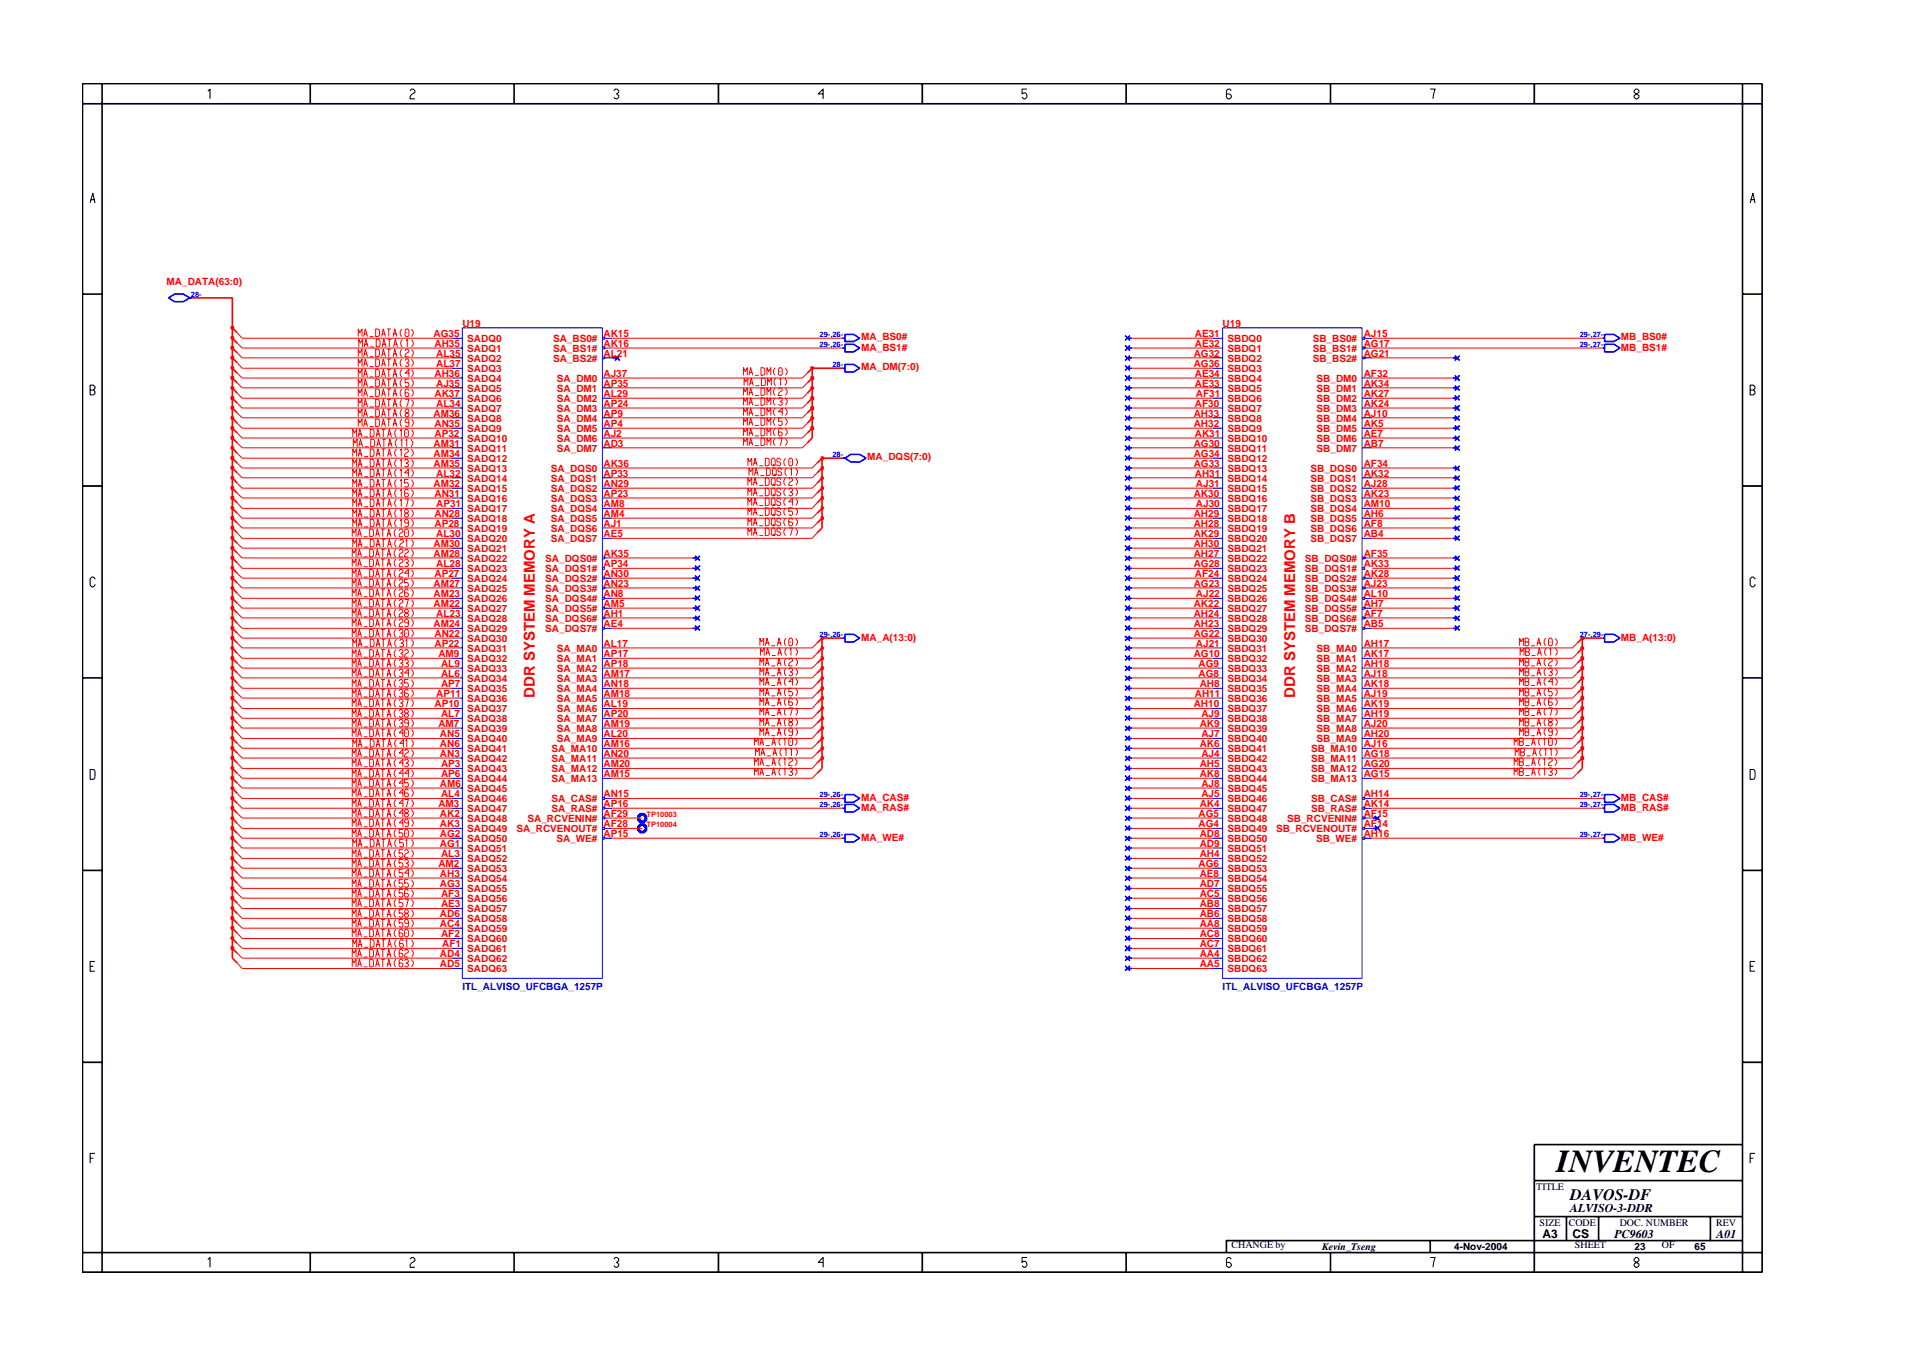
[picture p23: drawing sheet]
<svg xmlns="http://www.w3.org/2000/svg" width="297mm" height="210mm" viewBox="0 0 297 210" stroke-linecap="round" stroke-linejoin="round" font-family="sans-serif">
<defs><g id="words">
<text font-size="5" x="241.8" y="182">INVENTEC</text>
<text font-size="2.5" x="244" y="186.3">DAVOS-DF</text>
<g font-size="2.3" fill="#f00">
<text x="83.1" y="108.4" transform="rotate(-90 83.1 108.4)">DDR SYSTEM MEMORY A</text>
<text x="201.2" y="108.4" transform="rotate(-90 201.2 108.4)">DDR SYSTEM MEMORY B</text>
</g>
<g font-size="1.9">
<text x="244" y="188.2">ALVISO-3-DDR</text>
<text x="239.6" y="192.2">A3</text>
<text x="244.3" y="192.3">CS</text>
<text x="250.8" y="192.2">PC9603</text>
<text x="266.6" y="192.2">A01</text>
</g>
<g font-size="1.6" fill="#f00">
<text x="25.9" y="44.3">MA_DATA(63:0)</text>
<text x="67.3" y="52.3">AG35</text>
<text x="67.5" y="53.9">AH35</text>
<text x="71.8" y="50.7">U19</text>
<text x="72.6" y="53.1">SADQ0</text>
<text x="85.9" y="53.1">SA_BS0#</text>
<text x="93.8" y="52.3">AK15</text>
<text x="93.8" y="53.9">AK16</text>
<text x="133.8" y="52.8">MA_BS0#</text>
<text x="185.6" y="52.3">AE31</text>
<text x="185.6" y="53.9">AE32</text>
<text x="189.9" y="50.7">U19</text>
<text x="190.7" y="53.1">SBDQ0</text>
<text x="203.9" y="53.1">SB_BS0#</text>
<text x="211.9" y="52.3">AJ15</text>
<text x="211.9" y="53.9">AG17</text>
<text x="251.8" y="52.8">MB_BS0#</text>
<text x="67.5" y="58.5">AH36</text>
<text x="67.8" y="56.9">AL37</text>
<text x="67.8" y="55.4">AL35</text>
<text x="72.6" y="59.3">SADQ4</text>
<text x="72.6" y="57.8">SADQ3</text>
<text x="72.6" y="56.2">SADQ2</text>
<text x="72.6" y="54.6">SADQ1</text>
<text x="85.9" y="54.6">SA_BS1#</text>
<text x="85.9" y="56.2">SA_BS2#</text>
<text x="86.5" y="59.3">SA_DM0</text>
<text x="93.8" y="55.4">AL21</text>
<text x="93.8" y="58.5">AJ37</text>
<text x="133.8" y="57.5">MA_DM(7:0)</text>
<text x="133.8" y="54.5">MA_BS1#</text>
<text x="185.4" y="56.9">AG36</text>
<text x="185.4" y="55.4">AG32</text>
<text x="185.6" y="58.5">AE34</text>
<text x="190.7" y="59.3">SBDQ4</text>
<text x="190.7" y="57.8">SBDQ3</text>
<text x="190.7" y="56.2">SBDQ2</text>
<text x="190.7" y="54.6">SBDQ1</text>
<text x="203.9" y="54.6">SB_BS1#</text>
<text x="203.9" y="56.2">SB_BS2#</text>
<text x="204.5" y="59.3">SB_DM0</text>
<text x="211.9" y="58.5">AF32</text>
<text x="211.9" y="55.4">AG21</text>
<text x="251.8" y="54.5">MB_BS1#</text>
<text x="67.3" y="64.7">AM36</text>
<text x="67.5" y="61.6">AK37</text>
<text x="67.8" y="63.2">AL34</text>
<text x="67.8" y="60.1">AJ35</text>
<text x="72.6" y="63.9">SADQ7</text>
<text x="72.6" y="62.4">SADQ6</text>
<text x="72.6" y="65.5">SADQ8</text>
<text x="72.6" y="60.8">SADQ5</text>
<text x="86.5" y="63.9">SA_DM3</text>
<text x="86.5" y="65.5">SA_DM4</text>
<text x="86.5" y="60.8">SA_DM1</text>
<text x="86.5" y="62.4">SA_DM2</text>
<text x="93.8" y="64.7">AP9</text>
<text x="93.8" y="60.1">AP35</text>
<text x="93.8" y="61.6">AL29</text>
<text x="93.8" y="63.2">AP24</text>
<text x="185.4" y="64.7">AH33</text>
<text x="185.6" y="63.2">AF30</text>
<text x="185.6" y="60.1">AE33</text>
<text x="185.8" y="61.6">AF31</text>
<text x="190.7" y="63.9">SBDQ7</text>
<text x="190.7" y="65.5">SBDQ8</text>
<text x="190.7" y="60.8">SBDQ5</text>
<text x="190.7" y="62.4">SBDQ6</text>
<text x="204.5" y="60.8">SB_DM1</text>
<text x="204.5" y="62.4">SB_DM2</text>
<text x="204.5" y="63.9">SB_DM3</text>
<text x="204.5" y="65.5">SB_DM4</text>
<text x="211.9" y="60.1">AK34</text>
<text x="211.9" y="61.6">AK27</text>
<text x="211.9" y="63.2">AK24</text>
<text x="211.9" y="64.7">AJ10</text>
<text x="67.3" y="69.4">AM31</text>
<text x="67.3" y="70.9">AM34</text>
<text x="67.5" y="66.2">AN35</text>
<text x="67.5" y="67.8">AP32</text>
<text x="72.6" y="67.1">SADQ9</text>
<text x="72.6" y="68.6">SADQ10</text>
<text x="72.6" y="70.1">SADQ11</text>
<text x="72.6" y="71.7">SADQ12</text>
<text x="86.5" y="67.1">SA_DM5</text>
<text x="86.5" y="68.6">SA_DM6</text>
<text x="86.5" y="70.1">SA_DM7</text>
<text x="93.8" y="66.2">AP4</text>
<text x="93.8" y="67.8">AJ2</text>
<text x="93.8" y="69.4">AD3</text>
<text x="134.7" y="71.5">MA_DQS(7:0)</text>
<text x="185.4" y="66.2">AH32</text>
<text x="185.4" y="69.4">AG30</text>
<text x="185.4" y="70.9">AG34</text>
<text x="185.6" y="67.8">AK31</text>
<text x="190.7" y="67.1">SBDQ9</text>
<text x="190.7" y="71.7">SBDQ12</text>
<text x="190.7" y="68.6">SBDQ10</text>
<text x="190.7" y="70.1">SBDQ11</text>
<text x="204.5" y="67.1">SB_DM5</text>
<text x="204.5" y="68.6">SB_DM6</text>
<text x="204.5" y="70.1">SB_DM7</text>
<text x="211.9" y="66.2">AK5</text>
<text x="211.9" y="67.8">AE7</text>
<text x="211.9" y="69.4">AB7</text>
<text x="67.3" y="72.5">AM35</text>
<text x="67.3" y="75.6">AM32</text>
<text x="67.5" y="77.2">AN31</text>
<text x="67.8" y="74">AL32</text>
<text x="72.6" y="76.4">SADQ15</text>
<text x="72.6" y="77.9">SADQ16</text>
<text x="72.6" y="73.3">SADQ13</text>
<text x="72.6" y="74.8">SADQ14</text>
<text x="85.6" y="77.9">SA_DQS3</text>
<text x="85.6" y="73.3">SA_DQS0</text>
<text x="85.6" y="74.8">SA_DQS1</text>
<text x="85.6" y="76.4">SA_DQS2</text>
<text x="93.8" y="77.2">AP23</text>
<text x="93.8" y="72.5">AK36</text>
<text x="93.8" y="74">AP33</text>
<text x="93.8" y="75.6">AN29</text>
<text x="185.4" y="72.5">AG33</text>
<text x="185.4" y="77.2">AK30</text>
<text x="185.6" y="74">AH31</text>
<text x="185.8" y="75.6">AJ31</text>
<text x="190.7" y="73.3">SBDQ13</text>
<text x="190.7" y="74.8">SBDQ14</text>
<text x="190.7" y="76.4">SBDQ15</text>
<text x="190.7" y="77.9">SBDQ16</text>
<text x="203.6" y="74.8">SB_DQS1</text>
<text x="203.6" y="76.4">SB_DQS2</text>
<text x="203.6" y="77.9">SB_DQS3</text>
<text x="203.6" y="73.3">SB_DQS0</text>
<text x="211.9" y="74">AK32</text>
<text x="211.9" y="75.6">AJ28</text>
<text x="211.9" y="77.2">AK23</text>
<text x="211.9" y="72.5">AF34</text>
<text x="67.5" y="80.3">AN28</text>
<text x="67.5" y="81.8">AP28</text>
<text x="67.8" y="78.7">AP31</text>
<text x="67.8" y="83.3">AL30</text>
<text x="72.6" y="79.5">SADQ17</text>
<text x="72.6" y="81">SADQ18</text>
<text x="72.6" y="82.6">SADQ19</text>
<text x="85.6" y="79.5">SA_DQS4</text>
<text x="85.6" y="82.6">SA_DQS6</text>
<text x="85.6" y="81">SA_DQS5</text>
<text x="93.8" y="78.7">AM8</text>
<text x="93.8" y="81.8">AJ1</text>
<text x="93.8" y="83.3">AE5</text>
<text x="93.8" y="80.3">AM4</text>
<text x="185.4" y="80.3">AH29</text>
<text x="185.4" y="81.8">AH28</text>
<text x="185.4" y="83.3">AK29</text>
<text x="185.8" y="78.7">AJ30</text>
<text x="190.7" y="79.5">SBDQ17</text>
<text x="190.7" y="81">SBDQ18</text>
<text x="190.7" y="82.6">SBDQ19</text>
<text x="203.6" y="82.6">SB_DQS6</text>
<text x="203.6" y="79.5">SB_DQS4</text>
<text x="203.6" y="81">SB_DQS5</text>
<text x="211.9" y="83.3">AB4</text>
<text x="211.9" y="78.7">AM10</text>
<text x="211.9" y="80.3">AH6</text>
<text x="211.9" y="81.8">AF8</text>
<text x="67.3" y="85">AM30</text>
<text x="67.3" y="86.5">AM28</text>
<text x="67.5" y="89.6">AP27</text>
<text x="67.8" y="88">AL28</text>
<text x="72.6" y="84.2">SADQ20</text>
<text x="72.6" y="85.7">SADQ21</text>
<text x="72.6" y="87.2">SADQ22</text>
<text x="72.6" y="88.8">SADQ23</text>
<text x="84.7" y="87.2">SA_DQS0#</text>
<text x="84.7" y="88.8">SA_DQS1#</text>
<text x="85.6" y="84.2">SA_DQS7</text>
<text x="93.8" y="86.5">AK35</text>
<text x="93.8" y="88">AP34</text>
<text x="93.8" y="89.6">AN30</text>
<text x="185.4" y="85">AH30</text>
<text x="185.4" y="86.5">AH27</text>
<text x="185.4" y="88">AG28</text>
<text x="185.6" y="89.6">AF24</text>
<text x="190.7" y="85.7">SBDQ21</text>
<text x="190.7" y="87.2">SBDQ22</text>
<text x="190.7" y="88.8">SBDQ23</text>
<text x="190.7" y="84.2">SBDQ20</text>
<text x="202.7" y="88.8">SB_DQS1#</text>
<text x="202.7" y="87.2">SB_DQS0#</text>
<text x="203.6" y="84.2">SB_DQS7</text>
<text x="211.9" y="88">AK33</text>
<text x="211.9" y="89.6">AK28</text>
<text x="211.9" y="86.5">AF35</text>
<text x="67.3" y="91.1">AM27</text>
<text x="67.3" y="92.7">AM23</text>
<text x="67.3" y="94.3">AM22</text>
<text x="67.8" y="95.8">AL23</text>
<text x="72.6" y="91.9">SADQ25</text>
<text x="72.6" y="93.5">SADQ26</text>
<text x="72.6" y="95">SADQ27</text>
<text x="72.6" y="90.4">SADQ24</text>
<text x="84.7" y="91.9">SA_DQS3#</text>
<text x="84.7" y="93.5">SA_DQS4#</text>
<text x="84.7" y="95">SA_DQS5#</text>
<text x="84.7" y="90.4">SA_DQS2#</text>
<text x="93.8" y="91.1">AN23</text>
<text x="93.8" y="95.8">AH1</text>
<text x="93.8" y="92.7">AN8</text>
<text x="93.8" y="94.3">AM5</text>
<text x="185.4" y="91.1">AG23</text>
<text x="185.4" y="94.3">AK22</text>
<text x="185.4" y="95.8">AH24</text>
<text x="185.8" y="92.7">AJ22</text>
<text x="190.7" y="90.4">SBDQ24</text>
<text x="190.7" y="91.9">SBDQ25</text>
<text x="190.7" y="93.5">SBDQ26</text>
<text x="190.7" y="95">SBDQ27</text>
<text x="202.7" y="90.4">SB_DQS2#</text>
<text x="202.7" y="91.9">SB_DQS3#</text>
<text x="202.7" y="93.5">SB_DQS4#</text>
<text x="202.7" y="95">SB_DQS5#</text>
<text x="211.9" y="95.8">AF7</text>
<text x="211.9" y="91.1">AJ23</text>
<text x="211.9" y="92.7">AL10</text>
<text x="211.9" y="94.3">AH7</text>
<text x="67.3" y="97.3">AM24</text>
<text x="67.5" y="98.9">AN22</text>
<text x="67.5" y="100.4">AP22</text>
<text x="72.6" y="96.5">SADQ28</text>
<text x="72.6" y="98.1">SADQ29</text>
<text x="72.6" y="99.7">SADQ30</text>
<text x="72.6" y="101.2">SADQ31</text>
<text x="84.7" y="96.5">SA_DQS6#</text>
<text x="84.7" y="98.1">SA_DQS7#</text>
<text x="86.5" y="101.2">SA_MA0</text>
<text x="93.8" y="100.4">AL17</text>
<text x="93.8" y="97.3">AE4</text>
<text x="133.8" y="99.5">MA_A(13:0)</text>
<text x="185.4" y="97.3">AH23</text>
<text x="185.4" y="98.9">AG22</text>
<text x="185.8" y="100.4">AJ21</text>
<text x="190.7" y="99.7">SBDQ30</text>
<text x="190.7" y="101.2">SBDQ31</text>
<text x="190.7" y="96.5">SBDQ28</text>
<text x="190.7" y="98.1">SBDQ29</text>
<text x="202.7" y="96.5">SB_DQS6#</text>
<text x="202.7" y="98.1">SB_DQS7#</text>
<text x="204.5" y="101.2">SB_MA0</text>
<text x="211.9" y="97.3">AB5</text>
<text x="211.9" y="100.4">AH17</text>
<text x="251.8" y="99.5">MB_A(13:0)</text>
<text x="68.1" y="102.1">AM9</text>
<text x="68.5" y="105.1">AL6</text>
<text x="68.5" y="106.7">AP7</text>
<text x="68.5" y="103.6">AL9</text>
<text x="72.6" y="107.5">SADQ35</text>
<text x="72.6" y="102.8">SADQ32</text>
<text x="72.6" y="104.3">SADQ33</text>
<text x="72.6" y="105.9">SADQ34</text>
<text x="86.5" y="102.8">SA_MA1</text>
<text x="86.5" y="104.3">SA_MA2</text>
<text x="86.5" y="105.9">SA_MA3</text>
<text x="86.5" y="107.5">SA_MA4</text>
<text x="93.8" y="102.1">AP17</text>
<text x="93.8" y="103.6">AP18</text>
<text x="93.8" y="105.1">AM17</text>
<text x="93.8" y="106.7">AN18</text>
<text x="185.4" y="102.1">AG10</text>
<text x="186.2" y="103.6">AG9</text>
<text x="186.2" y="105.1">AG8</text>
<text x="186.4" y="106.7">AH8</text>
<text x="190.7" y="102.8">SBDQ32</text>
<text x="190.7" y="104.3">SBDQ33</text>
<text x="190.7" y="105.9">SBDQ34</text>
<text x="190.7" y="107.5">SBDQ35</text>
<text x="204.5" y="107.5">SB_MA4</text>
<text x="204.5" y="102.8">SB_MA1</text>
<text x="204.5" y="104.3">SB_MA2</text>
<text x="204.5" y="105.9">SB_MA3</text>
<text x="211.9" y="105.1">AJ18</text>
<text x="211.9" y="106.7">AK18</text>
<text x="211.9" y="102.1">AK17</text>
<text x="211.9" y="103.6">AH18</text>
<text x="67.5" y="109.8">AP10</text>
<text x="67.8" y="108.2">AP11</text>
<text x="68.1" y="112.9">AM7</text>
<text x="68.5" y="111.4">AL7</text>
<text x="72.6" y="109">SADQ36</text>
<text x="72.6" y="110.6">SADQ37</text>
<text x="72.6" y="112.1">SADQ38</text>
<text x="72.6" y="113.6">SADQ39</text>
<text x="86.5" y="113.6">SA_MA8</text>
<text x="86.5" y="109">SA_MA5</text>
<text x="86.5" y="110.6">SA_MA6</text>
<text x="86.5" y="112.1">SA_MA7</text>
<text x="93.8" y="111.4">AP20</text>
<text x="93.8" y="112.9">AM19</text>
<text x="93.8" y="108.2">AM18</text>
<text x="93.8" y="109.8">AL19</text>
<text x="185.4" y="109.8">AH10</text>
<text x="185.6" y="108.2">AH11</text>
<text x="186.4" y="112.9">AK9</text>
<text x="186.6" y="111.4">AJ9</text>
<text x="190.7" y="109">SBDQ36</text>
<text x="190.7" y="110.6">SBDQ37</text>
<text x="190.7" y="112.1">SBDQ38</text>
<text x="190.7" y="113.6">SBDQ39</text>
<text x="204.5" y="109">SB_MA5</text>
<text x="204.5" y="110.6">SB_MA6</text>
<text x="204.5" y="112.1">SB_MA7</text>
<text x="204.5" y="113.6">SB_MA8</text>
<text x="211.9" y="108.2">AJ19</text>
<text x="211.9" y="109.8">AK19</text>
<text x="211.9" y="111.4">AH19</text>
<text x="211.9" y="112.9">AJ20</text>
<text x="68.4" y="114.4">AN5</text>
<text x="68.4" y="116">AN6</text>
<text x="68.4" y="117.5">AN3</text>
<text x="68.5" y="119.1">AP3</text>
<text x="72.6" y="115.2">SADQ40</text>
<text x="72.6" y="116.8">SADQ41</text>
<text x="72.6" y="118.3">SADQ42</text>
<text x="72.6" y="119.9">SADQ43</text>
<text x="85.7" y="116.8">SA_MA10</text>
<text x="85.7" y="118.3">SA_MA11</text>
<text x="85.7" y="119.9">SA_MA12</text>
<text x="86.5" y="115.2">SA_MA9</text>
<text x="93.8" y="114.4">AL20</text>
<text x="93.8" y="116">AM16</text>
<text x="93.8" y="117.5">AN20</text>
<text x="93.8" y="119.1">AM20</text>
<text x="186.4" y="116">AK6</text>
<text x="186.4" y="119.1">AH5</text>
<text x="186.6" y="114.4">AJ7</text>
<text x="186.6" y="117.5">AJ4</text>
<text x="190.7" y="116.8">SBDQ41</text>
<text x="190.7" y="118.3">SBDQ42</text>
<text x="190.7" y="119.9">SBDQ43</text>
<text x="190.7" y="115.3">SBDQ40</text>
<text x="203.7" y="116.8">SB_MA10</text>
<text x="203.7" y="118.3">SB_MA11</text>
<text x="203.7" y="119.9">SB_MA12</text>
<text x="204.5" y="115.2">SB_MA9</text>
<text x="211.9" y="114.4">AH20</text>
<text x="211.9" y="116">AJ16</text>
<text x="211.9" y="117.5">AG18</text>
<text x="211.9" y="119.1">AG20</text>
<text x="68.1" y="125.3">AM3</text>
<text x="68.4" y="122.2">AM6</text>
<text x="68.5" y="123.7">AL4</text>
<text x="68.5" y="120.7">AP6</text>
<text x="72.6" y="121.4">SADQ44</text>
<text x="72.6" y="123">SADQ45</text>
<text x="72.6" y="124.6">SADQ46</text>
<text x="85.7" y="121.4">SA_MA13</text>
<text x="85.7" y="124.6">SA_CAS#</text>
<text x="93.8" y="125.3">AP16</text>
<text x="93.8" y="120.7">AM15</text>
<text x="93.8" y="123.7">AN15</text>
<text x="133.8" y="125.9">MA_RAS#</text>
<text x="133.8" y="124.3">MA_CAS#</text>
<text x="186.4" y="120.7">AK8</text>
<text x="186.4" y="125.3">AK4</text>
<text x="186.6" y="122.2">AJ8</text>
<text x="186.6" y="123.7">AJ5</text>
<text x="190.7" y="121.4">SBDQ44</text>
<text x="190.7" y="123">SBDQ45</text>
<text x="190.7" y="124.6">SBDQ46</text>
<text x="203.7" y="121.4">SB_MA13</text>
<text x="203.7" y="124.6">SB_CAS#</text>
<text x="211.9" y="125.3">AK14</text>
<text x="211.9" y="120.7">AG15</text>
<text x="211.9" y="123.7">AH14</text>
<text x="251.8" y="124.3">MB_CAS#</text>
<text x="251.8" y="125.9">MB_RAS#</text>
<text x="68.4" y="126.9">AK2</text>
<text x="68.4" y="128.4">AK3</text>
<text x="68.4" y="130">AG2</text>
<text x="68.4" y="131.5">AG1</text>
<text x="72.6" y="126.1">SADQ47</text>
<text x="72.6" y="127.6">SADQ48</text>
<text x="72.6" y="129.2">SADQ49</text>
<text x="72.6" y="130.7">SADQ50</text>
<text x="80.2" y="129.2">SA_RCVENOUT#</text>
<text x="81.9" y="127.6">SA_RCVENIN#</text>
<text x="85.7" y="126.1">SA_RAS#</text>
<text x="86.4" y="130.7">SA_WE#</text>
<text x="93.8" y="126.9">AF29</text>
<text x="93.8" y="128.4">AF28</text>
<text x="93.8" y="130">AP15</text>
<text x="133.8" y="130.6">MA_WE#</text>
<text x="186.2" y="126.9">AG5</text>
<text x="186.2" y="128.4">AG4</text>
<text x="186.4" y="130">AD8</text>
<text x="186.4" y="131.5">AD9</text>
<text x="190.7" y="130.7">SBDQ50</text>
<text x="190.7" y="126.1">SBDQ47</text>
<text x="190.7" y="127.6">SBDQ48</text>
<text x="190.7" y="129.2">SBDQ49</text>
<text x="198.2" y="129.2">SB_RCVENOUT#</text>
<text x="200" y="127.6">SB_RCVENIN#</text>
<text x="203.7" y="126.1">SB_RAS#</text>
<text x="204.5" y="130.7">SB_WE#</text>
<text x="211.9" y="126.9">AF15</text>
<text x="211.9" y="128.4">AF14</text>
<text x="211.9" y="130">AH16</text>
<text x="251.8" y="130.6">MB_WE#</text>
<text x="68.1" y="134.6">AM2</text>
<text x="68.4" y="136.2">AH3</text>
<text x="68.4" y="137.8">AG3</text>
<text x="68.5" y="133.1">AL3</text>
<text x="72.6" y="136.9">SADQ54</text>
<text x="72.6" y="132.3">SADQ51</text>
<text x="72.6" y="133.9">SADQ52</text>
<text x="72.6" y="135.4">SADQ53</text>
<text x="186.2" y="134.7">AG6</text>
<text x="186.4" y="133.1">AH4</text>
<text x="186.4" y="136.2">AE8</text>
<text x="186.4" y="137.8">AD7</text>
<text x="190.7" y="132.3">SBDQ51</text>
<text x="190.7" y="133.9">SBDQ52</text>
<text x="190.7" y="136.9">SBDQ54</text>
<text x="190.7" y="135.4">SBDQ53</text>
<text x="68.4" y="142.4">AD6</text>
<text x="68.4" y="144">AC4</text>
<text x="68.5" y="139.3">AF3</text>
<text x="68.5" y="140.8">AE3</text>
<text x="72.6" y="138.5">SADQ55</text>
<text x="72.6" y="140.1">SADQ56</text>
<text x="72.6" y="141.7">SADQ57</text>
<text x="72.6" y="143.2">SADQ58</text>
<text x="186.4" y="139.3">AC5</text>
<text x="186.4" y="140.8">AB8</text>
<text x="186.4" y="142.4">AB6</text>
<text x="186.4" y="144">AA8</text>
<text x="190.7" y="138.5">SBDQ55</text>
<text x="190.7" y="140.1">SBDQ56</text>
<text x="190.7" y="141.7">SBDQ57</text>
<text x="190.7" y="143.2">SBDQ58</text>
<text x="68.4" y="148.6">AD4</text>
<text x="68.5" y="145.5">AF2</text>
<text x="68.7" y="147.1">AF1</text>
<text x="72.6" y="144.7">SADQ59</text>
<text x="72.6" y="146.3">SADQ60</text>
<text x="72.6" y="147.8">SADQ61</text>
<text x="72.6" y="149.4">SADQ62</text>
<text x="186.4" y="145.5">AC8</text>
<text x="186.4" y="147.1">AC7</text>
<text x="186.4" y="148.6">AA4</text>
<text x="190.7" y="147.8">SBDQ61</text>
<text x="190.7" y="149.4">SBDQ62</text>
<text x="190.7" y="144.7">SBDQ59</text>
<text x="190.7" y="146.3">SBDQ60</text>
<text x="68.4" y="150.1">AD5</text>
<text x="72.6" y="151">SADQ63</text>
<text x="186.4" y="150.1">AA5</text>
<text x="190.7" y="151">SBDQ63</text>
</g>
<g font-size="1.6" fill="#00f">
<text x="71.8" y="153.7">ITL_ALVISO_UFCBGA_1257P</text>
<text x="189.9" y="153.7">ITL_ALVISO_UFCBGA_1257P</text>
</g>
<g font-size="1.6">
<text x="238.7" y="184.8">TITLE</text>
<text x="239.2" y="190.4">SIZE</text>
<text x="243.7" y="190.4">CODE</text>
<text x="251.6" y="190.4">DOC. NUMBER</text>
<text x="266.6" y="190.4">REV</text>
<text x="191.3" y="193.9">CHANGE by</text>
<text x="205.4" y="194.1">Kevin_Tseng</text>
<text x="225.9" y="194.1">4-Nov-2004</text>
<text x="244.7" y="193.9">SHEET</text>
<text x="253.9" y="194.1">23</text>
<text x="258.2" y="193.9">OF</text>
<text x="263.3" y="194.1">65</text>
</g>
<g font-size="1.2" fill="#00f">
<text x="29.7" y="46.1">28-</text>
<text x="127.3" y="53.9">29-,26-</text>
<text x="127.3" y="52.3">29-,26-</text>
<text x="245.4" y="52.3">29-,27-</text>
<text x="245.4" y="53.9">29-,27-</text>
<text x="129.3" y="56.9">28-</text>
<text x="129.3" y="70.9">28-</text>
<text x="127.3" y="98.9">29-,26-</text>
<text x="245.4" y="98.9">27-,29-</text>
<text x="127.3" y="125.3">29-,26-</text>
<text x="127.3" y="123.7">29-,26-</text>
<text x="245.4" y="123.7">29-,27-</text>
<text x="245.4" y="125.3">29-,27-</text>
<text x="127.3" y="130">29-,26-</text>
<text x="245.4" y="130">29-,27-</text>
</g>
<g font-size="1.2" fill="#f00">
<text x="100.4" y="128.4">TP10004</text>
<text x="100.4" y="126.9">TP10003</text>
</g>
</g></defs>
<g fill="none" stroke="#00f" stroke-width=".25">
<path d="M26.2 46.3l.9-.6h1.4l1 .6-1 .5h-1.4zM29.5 46.3h.3M95.1 55.6h.8M95.5 55.2l.8 .8M96.3 55.2l-.8 .8M130.8 57.2h.5M130.8 54h.5M130.8 52.5h.5M131.3 53.5h1.3l.9 .5-.9 .6h-1.3zM131.3 56.6h1.3l.9 .6-.9 .6h-1.3zM131.3 51.9h1.3l.9 .6-.9 .5h-1.3zM174.8 58.3l.7 .8"/>
<path d="M174.8 55.2l.7 .8M174.8 56.8l.7 .7M174.8 59.9l.7 .7M174.8 52.1l.7 .8M174.8 53.6l.7 .9M175.1 58.7h.8M175.1 55.6h.8M175.1 57.2h.8M175.1 54h.8M175.1 52.5h.8M175.5 58.3l-.7 .8M175.5 55.2l-.7 .8"/>
<path d="M175.5 56.8l-.7 .7M175.5 59.9l-.7 .7M175.5 52.1l-.7 .8M175.5 53.6l-.7 .9M225.7 58.7h.7M225.7 55.6h.7M226 58.3l.8 .8M226 59.9l.8 .7M226 55.2l.8 .8M226.8 59.9l-.8 .7M226.8 58.3l-.8 .8M226.8 55.2l-.8 .8"/>
<path d="M248.9 54h.4M248.9 52.5h.4M249.3 53.5h1.4l1 .5-1 .6h-1.4zM249.3 51.9h1.4l1 .6-1 .5h-1.4zM130.8 71.1h.5M131.3 71.1l.9-.5h1.3l1.1 .5-1.1 .6h-1.3zM174.8 67.7l.7 .7M174.8 77l.7 .8M174.8 61.4l.7 .8M174.8 64.5l.7 .8M174.8 66.1l.7 .7M174.8 69.2l.7 .8"/>
<path d="M174.8 70.7l.7 .8M174.8 73.9l.7 .7M174.8 75.4l.7 .7M174.8 78.5l.7 .8M174.8 62.9l.7 .9M174.8 72.3l.7 .8M175.1 68h.8M175.1 77.3h.8M175.1 66.5h.8M175.1 60.2h.8M175.1 61.8h.8M175.1 64.9h.8"/>
<path d="M175.1 69.5h.8M175.1 71.1h.8M175.1 74.2h.8M175.1 75.8h.8M175.1 78.9h.8M175.1 63.4h.8M175.1 72.7h.8M175.5 67.7l-.7 .7M175.5 77l-.7 .8M175.5 61.4l-.7 .8M175.5 64.5l-.7 .8M175.5 66.1l-.7 .7"/>
<path d="M175.5 69.2l-.7 .8M175.5 70.7l-.7 .8M175.5 73.9l-.7 .7M175.5 75.4l-.7 .7M175.5 78.5l-.7 .8M175.5 62.9l-.7 .9M175.5 72.3l-.7 .8M225.7 68h.7M225.7 77.3h.7M225.7 66.5h.7M225.7 60.2h.7M225.7 61.8h.7"/>
<path d="M225.7 64.9h.7M225.7 69.5h.7M225.7 74.2h.7M225.7 75.8h.7M225.7 78.9h.7M225.7 63.4h.7M225.7 72.7h.7M226 66.1l.8 .7M226 77l.8 .8M226 62.9l.8 .9M226 64.5l.8 .8M226 67.7l.8 .7"/>
<path d="M226 69.2l.8 .8M226 73.9l.8 .7M226 75.4l.8 .7M226 78.5l.8 .8M226 61.4l.8 .8M226 72.3l.8 .8M226.8 72.3l-.8 .8M226.8 67.7l-.8 .7M226.8 66.1l-.8 .7M226.8 77l-.8 .8M226.8 62.9l-.8 .9M226.8 64.5l-.8 .8"/>
<path d="M226.8 69.2l-.8 .8M226.8 73.9l-.8 .7M226.8 75.4l-.8 .7M226.8 78.5l-.8 .8M226.8 61.4l-.8 .8M107.6 88.3h.7M107.6 97.6h.7M107.6 86.6h.7M107.6 96h.7M107.6 89.8h.7M107.6 92.9h.7M107.6 94.4h.7"/>
<path d="M107.6 91.3h.7M108 87.8l.7 .8M108 97.1l.7 .8M108 86.3l.7 .8M108 89.4l.7 .8M108 91l.7 .7M108 94l.7 .9M108 95.6l.7 .8M108 92.5l.7 .7M108.7 87.8l-.7 .8M108.7 97.1l-.7 .8M108.7 86.3l-.7 .8"/>
<path d="M108.7 89.4l-.7 .8M108.7 91l-.7 .7M108.7 94l-.7 .9M108.7 95.6l-.7 .8M108.7 92.5l-.7 .7M130.8 99.1h.5M131.3 98.5h1.3l.9 .6-.9 .6h-1.3zM174.8 86.3l.7 .8M174.8 95.6l.7 .8M174.8 80l.7 .8M174.8 83.2l.7 .7M174.8 84.7l.7 .8"/>
<path d="M174.8 87.8l.7 .8M174.8 89.4l.7 .8M174.8 92.5l.7 .7M174.8 94l.7 .9M174.8 97.1l.7 .8M174.8 98.7l.7 .8M174.8 81.6l.7 .8M174.8 91l.7 .7M175.1 88.3h.8M175.1 97.6h.8M175.1 86.6h.8M175.1 96h.8"/>
<path d="M175.1 80.5h.8M175.1 83.6h.8M175.1 85.1h.8M175.1 89.8h.8M175.1 92.9h.8M175.1 94.4h.8M175.1 99.1h.8M175.1 91.3h.8M175.1 82h.8M175.5 86.3l-.7 .8M175.5 95.6l-.7 .8M175.5 80l-.7 .8"/>
<path d="M175.5 83.2l-.7 .7M175.5 84.7l-.7 .8M175.5 87.8l-.7 .8M175.5 89.4l-.7 .8M175.5 92.5l-.7 .7M175.5 94l-.7 .9M175.5 97.1l-.7 .8M175.5 98.7l-.7 .8M175.5 81.6l-.7 .8M175.5 91l-.7 .7M225.7 88.3h.7M225.7 97.6h.7"/>
<path d="M225.7 86.6h.7M225.7 96h.7M225.7 80.5h.7M225.7 83.6h.7M225.7 89.8h.7M225.7 92.9h.7M225.7 94.4h.7M225.7 91.3h.7M225.7 82h.7M226 92.5l.8 .7M226 80l.8 .8M226 83.2l.8 .7"/>
<path d="M226 86.3l.8 .8M226 89.4l.8 .8M226 91l.8 .7M226 94l.8 .9M226 95.6l.8 .8M226 81.6l.8 .8M226 87.8l.8 .8M226 97.1l.8 .8M226.8 91l-.8 .7M226.8 86.3l-.8 .8M226.8 92.5l-.8 .7M226.8 80l-.8 .8"/>
<path d="M226.8 83.2l-.8 .7M226.8 89.4l-.8 .8M226.8 94l-.8 .9M226.8 95.6l-.8 .8M226.8 81.6l-.8 .8M226.8 87.8l-.8 .8M226.8 97.1l-.8 .8M248.9 99.1h.4M249.3 98.5h1.4l1 .6-1 .6h-1.4zM174.8 114.2l.7 .8M174.8 115.8l.7 .8M174.8 109.6l.7 .7"/>
<path d="M174.8 111.1l.7 .8M174.8 118.9l.7 .8M174.8 104.9l.7 .8M174.8 106.5l.7 .7M174.8 108.1l.7 .7M174.8 117.4l.7 .7M174.8 101.8l.7 .8M174.8 103.4l.7 .8M174.8 112.7l.7 .8M174.8 100.3l.7 .7M175.1 114.7h.8M175.1 116.2h.8"/>
<path d="M175.1 110h.8M175.1 111.5h.8M175.1 119.3h.8M175.1 105.3h.8M175.1 106.9h.8M175.1 108.4h.8M175.1 117.7h.8M175.1 102.2h.8M175.1 103.7h.8M175.1 113.1h.8M175.1 100.6h.8M175.5 114.2l-.7 .8"/>
<path d="M175.5 115.8l-.7 .8M175.5 109.6l-.7 .7M175.5 111.1l-.7 .8M175.5 118.9l-.7 .8M175.5 104.9l-.7 .8M175.5 106.5l-.7 .7M175.5 108.1l-.7 .7M175.5 117.4l-.7 .7M175.5 101.8l-.7 .8M175.5 103.4l-.7 .8M175.5 112.7l-.7 .8M175.5 100.3l-.7 .7"/>
<path d="M130.8 124h.5M130.8 125.5h.5M130.8 130.2h.5M131.3 124.9h1.3l.9 .6-.9 .6h-1.3zM131.3 123.4h1.3l.9 .6-.9 .6h-1.3zM131.3 129.6h1.3l.9 .6-.9 .6h-1.3zM174.8 123.6l.7 .7M174.8 125.1l.7 .8M174.8 120.4l.7 .9M174.8 132.9l.7 .7M174.8 134.5l.7 .7M174.8 128.2l.7 .8"/>
<path d="M174.8 129.8l.7 .8M174.8 137.5l.7 .8M174.8 139.1l.7 .8M174.8 126.7l.7 .8M174.8 136l.7 .8M174.8 122l.7 .8M174.8 131.3l.7 .8M175.1 124h.8M175.1 125.5h.8M175.1 120.8h.8M175.1 133.3h.8M175.1 134.8h.8"/>
<path d="M175.1 128.6h.8M175.1 130.2h.8M175.1 138h.8M175.1 139.5h.8M175.1 127h.8M175.1 136.3h.8M175.1 122.4h.8M175.1 131.7h.8M175.5 123.6l-.7 .7M175.5 125.1l-.7 .8M175.5 120.4l-.7 .9M175.5 132.9l-.7 .7"/>
<path d="M175.5 134.5l-.7 .7M175.5 128.2l-.7 .8M175.5 129.8l-.7 .8M175.5 137.5l-.7 .8M175.5 139.1l-.7 .8M175.5 126.7l-.7 .8M175.5 136l-.7 .8M175.5 122l-.7 .8M175.5 131.3l-.7 .8M213.2 128.6h.8M213.2 127h.8M213.6 126.7l.8 .8"/>
<path d="M213.6 128.2l.8 .8M214.4 126.7l-.8 .8M214.4 128.2l-.8 .8M248.9 124h.4M248.9 125.5h.4M248.9 130.2h.4M249.3 123.4h1.4l1 .6-1 .6h-1.4zM249.3 129.6h1.4l1 .6-1 .6h-1.4zM249.3 124.9h1.4l1 .6-1 .6h-1.4zM174.8 142.2l.7 .7M174.8 143.8l.7 .8M174.8 146.8l.7 .9"/>
<path d="M174.8 148.4l.7 .8M174.8 145.3l.7 .8M174.8 140.7l.7 .7M174.8 150l.7 .7M175.1 142.6h.8M175.1 144.1h.8M175.1 147.3h.8M175.1 148.8h.8M175.1 145.7h.8M175.1 141.1h.8M175.1 150.4h.8M175.5 142.2l-.7 .7"/>
<path d="M175.5 143.8l-.7 .8M175.5 146.8l-.7 .9M175.5 148.4l-.7 .8M175.5 145.3l-.7 .8M175.5 140.7l-.7 .7M175.5 150l-.7 .7"/>
</g>
<g fill="none" stroke="#f00" stroke-width=".16">
<path d="M36.9 53.3l.7 .7M36.9 57.9l.7 .8M36.9 56.3l.7 .9M36.9 59.5l.7 .7M36.9 54.8l.7 .8M36.9 51.7l.7 .8M125.4 59.5l-.7 .7M125.4 57.9l-.7 .8M36.9 61.1l.7 .7M36.9 78.1l.7 .8M36.9 65.7l.7 .8M36.9 73.4l.7 .8"/>
<path d="M36.9 62.6l.7 .8M36.9 71.9l.7 .8M36.9 76.6l.7 .7M36.9 75l.7 .8M36.9 68.8l.7 .7M36.9 79.7l.7 .8M36.9 67.3l.7 .7M36.9 70.4l.7 .7M36.9 64.1l.7 .8M125.4 68.8l-.7 .7M125.4 64.1l-.7 .8M125.4 67.3l-.7 .7"/>
<path d="M125.4 62.6l-.7 .8M125.4 61.1l-.7 .7M125.4 65.7l-.7 .8M126.9 75l-.7 .8M126.9 79.7l-.7 .8M126.9 78.1l-.7 .8M126.9 73.4l-.7 .8M126.9 71.9l-.7 .8M126.9 76.6l-.7 .7M36.9 93.7l.7 .7M36.9 98.3l.7 .8M36.9 96.8l.7 .8"/>
<path d="M36.9 81.2l.7 .8M36.9 84.4l.7 .7M36.9 89l.7 .8M36.9 82.7l.7 .9M36.9 92.1l.7 .8M36.9 87.4l.7 .9M36.9 90.5l.7 .8M36.9 95.2l.7 .8M36.9 85.9l.7 .7M36.9 99.9l.7 .7M126.9 82.7l-.7 .9M126.9 99.9l-.7 .7"/>
<path d="M126.9 81.2l-.7 .8M245.1 99.9l-.8 .7M36.9 106.1l.7 .8M36.9 107.6l.7 .8M36.9 115.4l.7 .8M36.9 101.5l.7 .7M36.9 109.2l.7 .8M36.9 112.3l.7 .8M36.9 118.5l.7 .8M36.9 103l.7 .7M36.9 117l.7 .7M36.9 104.5l.7 .8"/>
<path d="M36.9 113.8l.7 .9M36.9 110.8l.7 .7M126.9 117l-.7 .7M126.9 112.3l-.7 .8M126.9 118.5l-.7 .8M126.9 101.5l-.7 .7M126.9 115.4l-.7 .8M126.9 104.5l-.7 .8M126.9 107.6l-.7 .8M126.9 103l-.7 .7M126.9 110.8l-.7 .7M126.9 113.8l-.7 .9"/>
<path d="M126.9 106.1l-.7 .8M126.9 109.2l-.7 .8M245.1 113.8l-.8 .9M245.1 110.8l-.8 .7M245.1 117l-.8 .7M245.1 104.5l-.8 .8M245.1 103l-.8 .7M245.1 107.6l-.8 .8M245.1 112.3l-.8 .8M245.1 115.4l-.8 .8M245.1 106.1l-.8 .8M245.1 101.5l-.8 .7"/>
<path d="M245.1 109.2l-.8 .8M245.1 118.5l-.8 .8M36.9 126.3l.7 .7M36.9 127.9l.7 .7M36.9 132.5l.7 .8M36.9 124.7l.7 .8M36.9 120.1l.7 .7M36.9 121.6l.7 .8M36.9 129.4l.7 .8M36.9 137.2l.7 .8M36.9 130.9l.7 .8M36.9 135.6l.7 .7"/>
<path d="M36.9 138.7l.7 .8M36.9 134.1l.7 .7M36.9 123.2l.7 .8M126.9 120.1l-.7 .7M245.1 120.1l-.8 .7M36.9 148l.7 .8h32.6M36.9 149.5l.7 .9h32.6M36.9 144.9l.7 .8M36.9 146.5l.7 .8M36.9 143.4l.7 .7M36.9 141.8l.7 .8M36.9 140.2l.7 .9"/>
<path d="M175.9 150.4h12.4M175.9 148.8h12.4"/>
</g>
<g fill="none" stroke="#f00" stroke-width=".25">
<path d="M36.1 52.5l.8 .8M36.1 57.2l.8 .7M36.1 55.6l.8 .7M36.1 58.7l.8 .8M36.1 54l.8 .8M36.1 50.9l.8 .8M126.2 58.7l-.8 .8M126.2 57.2l-.8 .7M36.1 60.2l.8 .9M36.1 77.3l.8 .8M36.1 64.9l.8 .8M36.1 72.7l.8 .7"/>
<path d="M36.1 61.8l.8 .8M36.1 71.1l.8 .8M36.1 75.8l.8 .8M36.1 74.2l.8 .8M36.1 68l.8 .8M36.1 78.9l.8 .8M36.1 66.5l.8 .8M36.1 69.5l.8 .9M36.1 63.4l.8 .7M126.2 68l-.8 .8M126.2 63.4l-.8 .7M126.2 66.5l-.8 .8"/>
<path d="M126.2 61.8l-.8 .8M126.2 60.2l-.8 .9M126.2 64.9l-.8 .8M127.7 74.2l-.8 .8M127.7 78.9l-.8 .8M127.7 77.3l-.8 .8M127.7 72.7l-.8 .7M127.7 71.1l-.8 .8M127.7 75.8l-.8 .8M36.1 92.9l.8 .8M36.1 97.6l.8 .7M36.1 96l.8 .8"/>
<path d="M36.1 80.5l.8 .7M36.1 83.6l.8 .8M36.1 88.3l.8 .7M36.1 82l.8 .7M36.1 91.3l.8 .8M36.1 86.6l.8 .8M36.1 89.8l.8 .7M36.1 94.4l.8 .8M36.1 85.1l.8 .8M36.1 99.1l.8 .8M127.7 82l-.8 .7M127.7 99.1l-.8 .8"/>
<path d="M127.7 80.5l-.8 .7M245.8 99.1l-.7 .8M36.1 105.3l.8 .8M36.1 106.9l.8 .7M36.1 119.3l.8 .8M36.1 114.7l.8 .7M36.1 100.6l.8 .9M36.1 108.4l.8 .8M36.1 111.5l.8 .8M36.1 117.7l.8 .8M36.1 102.2l.8 .8M36.1 116.2l.8 .8"/>
<path d="M36.1 103.7l.8 .8M36.1 113.1l.8 .7M36.1 110l.8 .8M127.7 116.2l-.8 .8M127.7 119.3l-.8 .8M127.7 111.5l-.8 .8M127.7 117.7l-.8 .8M127.7 100.6l-.8 .9M127.7 114.7l-.8 .7M127.7 103.7l-.8 .8M127.7 106.9l-.8 .7M127.7 102.2l-.8 .8"/>
<path d="M127.7 110l-.8 .8M127.7 113.1l-.8 .7M127.7 105.3l-.8 .8M127.7 108.4l-.8 .8M245.8 113.1l-.7 .7M245.8 110l-.7 .8M245.8 116.2l-.7 .8M245.8 119.3l-.7 .8M245.8 103.7l-.7 .8M245.8 102.2l-.7 .8M245.8 106.9l-.7 .7M245.8 111.5l-.7 .8"/>
<path d="M245.8 114.7l-.7 .7M245.8 105.3l-.7 .8M245.8 100.6l-.7 .9M245.8 108.4l-.7 .8M245.8 117.7l-.7 .8M36.1 125.5l.8 .8M36.1 127l.8 .9M36.1 131.7l.8 .8M36.1 124l.8 .7M36.1 120.8l.8 .8M36.1 128.6l.8 .8M36.1 136.3l.8 .9"/>
<path d="M36.1 130.2l.8 .7M36.1 134.8l.8 .8M36.1 139.5l.8 .7M36.1 138l.8 .7M36.1 133.3l.8 .8M36.1 122.4l.8 .8M36.1 144.1l.8 .8M36.1 145.7l.8 .8M36.1 142.6l.8 .8M36.1 141.1l.8 .7M36.9 148l-.8-.7v1.5l.8 .7"/>
</g>
<g fill="none" stroke="#00f" stroke-width=".16">
<path d="M70.2 52.5h1.6M70.2 54h1.6M70.2 55.6h1.6M70.2 57.2h1.6M70.2 58.7h1.6M71.8 50.9h21.8v101h-21.8zM93.6 58.7h1.5M93.9 52.5h1.2M93.9 54h1.2M93.9 55.6h1.2M188.3 52.5h1.6M188.3 54h1.6"/>
<path d="M188.3 55.6h1.6M188.3 57.2h1.6M188.3 58.7h1.6M189.9 50.9h21.7v101h-21.7zM211.6 58.7h1.6M212 52.5h1.2M212 54h1.2M212 55.6h1.2M70.2 60.2h1.6M70.2 61.8h1.6M70.2 63.4h1.6M70.2 64.9h1.6"/>
<path d="M70.2 66.5h1.6M70.2 68h1.6M70.2 69.5h1.6M70.2 71.1h1.6M70.2 72.7h1.6M70.2 74.2h1.6M70.2 75.8h1.6M70.2 77.3h1.6M70.2 78.9h1.6M93.6 60.2h1.5M93.6 61.8h1.5M93.6 63.4h1.5"/>
<path d="M93.6 64.9h1.5M93.6 66.5h1.5M93.6 68h1.5M93.6 69.5h1.5M93.6 72.7h1.5M93.6 74.2h1.5M93.6 75.8h1.5M93.6 77.3h1.5M93.6 78.9h1.5M188.3 60.2h1.6M188.3 61.8h1.6M188.3 63.4h1.6"/>
<path d="M188.3 64.9h1.6M188.3 66.5h1.6M188.3 68h1.6M188.3 69.5h1.6M188.3 71.1h1.6M188.3 72.7h1.6M188.3 74.2h1.6M188.3 75.8h1.6M188.3 77.3h1.6M188.3 78.9h1.6M211.6 60.2h1.6M211.6 61.8h1.6"/>
<path d="M211.6 63.4h1.6M211.6 64.9h1.6M211.6 66.5h1.6M211.6 68h1.6M211.6 69.5h1.6M211.6 72.7h1.6M211.6 74.2h1.6M211.6 75.8h1.6M211.6 77.3h1.6M211.6 78.9h1.6M70.2 80.5h1.6M70.2 82h1.6"/>
<path d="M70.2 83.6h1.6M70.2 85.1h1.6M70.2 86.6h1.6M70.2 88.3h1.6M70.2 89.8h1.6M70.2 91.3h1.6M70.2 92.9h1.6M70.2 94.4h1.6M70.2 96h1.6M70.2 97.6h1.6M70.2 99.1h1.6M93.6 80.5h1.5"/>
<path d="M93.6 82h1.5M93.6 83.6h1.5M93.9 86.6h1.2M93.9 89.8h1.2M93.9 91.3h1.2M93.9 92.9h1.2M93.9 94.4h1.2M93.9 96h1.2M93.9 97.6h1.2M188.3 80.5h1.6M188.3 82h1.6M188.3 83.6h1.6"/>
<path d="M188.3 85.1h1.6M188.3 86.6h1.6M188.3 88.3h1.6M188.3 89.8h1.6M188.3 91.3h1.6M188.3 92.9h1.6M188.3 94.4h1.6M188.3 96h1.6M188.3 97.6h1.6M188.3 99.1h1.6M211.6 80.5h1.6M211.6 82h1.6"/>
<path d="M211.6 83.6h1.6M212 86.6h1.2M212 89.8h1.2M212 91.3h1.2M212 92.9h1.2M212 94.4h1.2M212 96h1.2M212 97.6h1.2M70.2 100.6h1.6M70.2 102.2h1.6M70.2 103.7h1.6M70.2 105.3h1.6"/>
<path d="M70.2 106.9h1.6M70.2 108.4h1.6M70.2 110h1.6M70.2 111.5h1.6M70.2 113.1h1.6M70.2 114.7h1.6M70.2 116.2h1.6M70.2 117.7h1.6M70.2 119.3h1.6M93.6 100.6h1.5M93.6 102.2h1.5M93.6 103.7h1.5"/>
<path d="M93.6 105.3h1.5M93.6 106.9h1.5M93.6 108.4h1.5M93.6 110h1.5M93.6 111.5h1.5M93.6 113.1h1.5M93.6 114.7h1.5M93.6 116.2h1.5M93.6 117.7h1.5M93.6 119.3h1.5M188.3 100.6h1.6M188.3 102.2h1.6"/>
<path d="M188.3 103.7h1.6M188.3 105.3h1.6M188.3 106.9h1.6M188.3 108.4h1.6M188.3 110h1.6M188.3 111.5h1.6M188.3 113.1h1.6M188.3 114.7h1.6M188.3 116.2h1.6M188.3 117.7h1.6M188.3 119.3h1.6M211.6 100.6h1.6"/>
<path d="M211.6 102.2h1.6M211.6 103.7h1.6M211.6 105.3h1.6M211.6 106.9h1.6M211.6 108.4h1.6M211.6 110h1.6M211.6 111.5h1.6M211.6 113.1h1.6M211.6 114.7h1.6M211.6 116.2h1.6M211.6 117.7h1.6M211.6 119.3h1.6"/>
<path d="M70.2 120.8h1.6M70.2 122.4h1.6M70.2 124h1.6M70.2 125.5h1.6M70.2 127h1.6M70.2 128.6h1.6M70.2 130.2h1.6M70.2 131.7h1.6M70.2 133.3h1.6M70.2 134.8h1.6M70.2 136.3h1.6M70.2 138h1.6"/>
<path d="M70.2 139.5h1.6M93.6 120.8h1.5M93.9 124h1.2M93.9 125.5h1.2M93.9 127h1.2M93.9 128.6h1.2M93.9 130.2h1.2M188.3 120.8h1.6M188.3 122.4h1.6M188.3 124h1.6M188.3 125.5h1.6M188.3 127h1.6"/>
<path d="M188.3 128.6h1.6M188.3 130.2h1.6M188.3 131.7h1.6M188.3 133.3h1.6M188.3 134.8h1.6M188.3 136.3h1.6M188.3 138h1.6M188.3 139.5h1.6M211.6 120.8h1.6M212 124h1.2M212 125.5h1.2M212 127h1.2"/>
<path d="M212 128.6h1.2M212 130.2h1.2M70.2 141.1h1.6M70.2 142.6h1.6M70.2 144.1h1.6M70.2 145.7h1.6M70.2 147.3h1.6M70.2 148.8h1.6M70.2 150.4h1.6M188.3 141.1h1.6M188.3 142.6h1.6M188.3 144.1h1.6"/>
<path d="M188.3 145.7h1.6M188.3 147.3h1.6M188.3 148.8h1.6M188.3 150.4h1.6"/>
<circle cx="93.8" cy="55.6" r=".17"/>
<circle cx="93.8" cy="54" r=".17"/>
<circle cx="93.8" cy="52.5" r=".17"/>
<circle cx="211.9" cy="55.6" r=".17"/>
<circle cx="211.9" cy="54" r=".17"/>
<circle cx="211.9" cy="52.5" r=".17"/>
<circle cx="93.8" cy="94.4" r=".17"/>
<circle cx="93.8" cy="92.9" r=".17"/>
<circle cx="93.8" cy="91.3" r=".17"/>
<circle cx="93.8" cy="86.6" r=".17"/>
<circle cx="93.8" cy="89.8" r=".17"/>
<circle cx="93.8" cy="88.3" r=".17"/>
<circle cx="93.8" cy="97.6" r=".17"/>
<circle cx="93.8" cy="96" r=".17"/>
<circle cx="211.9" cy="94.4" r=".17"/>
<circle cx="211.9" cy="91.3" r=".17"/>
<circle cx="211.9" cy="92.9" r=".17"/>
<circle cx="211.9" cy="89.8" r=".17"/>
<circle cx="211.9" cy="86.6" r=".17"/>
<circle cx="211.9" cy="88.3" r=".17"/>
<circle cx="211.9" cy="97.6" r=".17"/>
<circle cx="211.9" cy="96" r=".17"/>
<circle cx="93.8" cy="124" r=".17"/>
<circle cx="93.8" cy="128.6" r=".17"/>
<circle cx="93.8" cy="127" r=".17"/>
<circle cx="93.8" cy="125.5" r=".17"/>
<circle cx="93.8" cy="130.2" r=".17"/>
<circle cx="211.9" cy="124" r=".17"/>
<circle cx="211.9" cy="127" r=".17"/>
<circle cx="211.9" cy="128.6" r=".17"/>
<circle cx="211.9" cy="125.5" r=".17"/>
<circle cx="211.9" cy="130.2" r=".17"/>
</g>
<path d="M99.3 128.3a.67 .67 0 0 1 .7-.3l.4 .4v.5l-.4 .3h-.5l-.3-.3zM99.3 126.7a.67 .67 0 0 1 .7-.3l.4 .4v.5l-.4 .3h-.5l-.3-.3z" fill="none" stroke="#00f" stroke-width=".42"/>
<path d="M35.9 147.1h.4v.3h-.4z" fill-rule="evenodd" fill="#8e2323"/>
<path d="M35.9 147.1h.4v.3h-.4zM36.1 145.7v1.6" fill="none" stroke="#f00" stroke-width=".25"/>
<path d="M37.6 147.3h32.6M175.9 147.3h12.4" fill="none" stroke="#f00" stroke-width=".16"/>
<path d="M35.9 145.6h.4v.2h-.4z" fill-rule="evenodd" fill="#8e2323"/>
<path d="M35.9 145.6h.4v.2h-.4zM36.1 144.1v1.6" fill="none" stroke="#f00" stroke-width=".25"/>
<path d="M37.6 145.7h32.6M175.9 145.7h12.4" fill="none" stroke="#f00" stroke-width=".16"/>
<path d="M35.9 144h.4v.3h-.4z" fill-rule="evenodd" fill="#8e2323"/>
<path d="M35.9 144h.4v.3h-.4zM36.1 142.6v1.5" fill="none" stroke="#f00" stroke-width=".25"/>
<path d="M37.6 144.1h32.6M175.9 144.1h12.4" fill="none" stroke="#f00" stroke-width=".16"/>
<path d="M35.9 142.4h.4v.4h-.4z" fill-rule="evenodd" fill="#8e2323"/>
<path d="M35.9 142.4h.4v.4h-.4zM36.1 141.1v1.5" fill="none" stroke="#f00" stroke-width=".25"/>
<path d="M37.6 142.6h32.6M175.9 142.6h12.4" fill="none" stroke="#f00" stroke-width=".16"/>
<path d="M35.9 140.9h.4v.3h-.4z" fill-rule="evenodd" fill="#8e2323"/>
<path d="M36.1 139.5v1.6M35.9 140.9h.4v.3h-.4z" fill="none" stroke="#f00" stroke-width=".25"/>
<path d="M37.6 141.1h32.6M175.9 141.1h12.4" fill="none" stroke="#f00" stroke-width=".16"/>
<path d="M35.9 139.3h.4v.3h-.4z" fill-rule="evenodd" fill="#8e2323"/>
<path d="M35.9 139.3h.4v.3h-.4zM36.1 138v1.5" fill="none" stroke="#f00" stroke-width=".25"/>
<path d="M37.6 139.5h32.6M175.9 139.5h12.4" fill="none" stroke="#f00" stroke-width=".16"/>
<path d="M35.9 137.8h.4v.3h-.4z" fill-rule="evenodd" fill="#8e2323"/>
<path d="M35.9 137.8h.4v.3h-.4zM36.1 136.3v1.7" fill="none" stroke="#f00" stroke-width=".25"/>
<path d="M37.6 138h32.6M175.9 138h12.4" fill="none" stroke="#f00" stroke-width=".16"/>
<path d="M35.9 136.3h.4v.2h-.4z" fill-rule="evenodd" fill="#8e2323"/>
<path d="M35.9 136.3h.4v.2h-.4zM36.1 134.8v1.5" fill="none" stroke="#f00" stroke-width=".25"/>
<path d="M37.6 136.3h32.6M175.9 136.3h12.4" fill="none" stroke="#f00" stroke-width=".16"/>
<path d="M35.9 134.6h.4v.4h-.4z" fill-rule="evenodd" fill="#8e2323"/>
<path d="M35.9 134.6h.4v.4h-.4zM36.1 133.3v1.5" fill="none" stroke="#f00" stroke-width=".25"/>
<path d="M37.6 134.8h32.6M175.9 134.8h12.4" fill="none" stroke="#f00" stroke-width=".16"/>
<path d="M35.9 133.1h.4v.4h-.4z" fill-rule="evenodd" fill="#8e2323"/>
<path d="M35.9 133.1h.4v.4h-.4zM36.1 131.7v1.6" fill="none" stroke="#f00" stroke-width=".25"/>
<path d="M37.6 133.3h32.6M175.9 133.3h12.4" fill="none" stroke="#f00" stroke-width=".16"/>
<path d="M35.9 131.6h.4v.3h-.4z" fill-rule="evenodd" fill="#8e2323"/>
<path d="M35.9 131.6h.4v.3h-.4zM36.1 130.2v1.5" fill="none" stroke="#f00" stroke-width=".25"/>
<path d="M37.6 131.7h32.6M175.9 131.7h12.4" fill="none" stroke="#f00" stroke-width=".16"/>
<path d="M35.9 130h.4v.3h-.4z" fill-rule="evenodd" fill="#8e2323"/>
<path d="M35.9 130h.4v.3h-.4zM36.1 128.6v1.6" fill="none" stroke="#f00" stroke-width=".25"/>
<path d="M37.6 130.2h32.6M95.1 130.2h35.7M175.9 130.2h12.4M213.2 130.2h35.7" fill="none" stroke="#f00" stroke-width=".16"/>
<path d="M35.9 128.5h.4v.3h-.4z" fill-rule="evenodd" fill="#8e2323"/>
<path d="M35.9 128.5h.4v.3h-.4zM36.1 127v1.6" fill="none" stroke="#f00" stroke-width=".25"/>
<path d="M37.6 128.6h32.6M95.1 128.6h4.7M175.9 128.6h12.4" fill="none" stroke="#f00" stroke-width=".16"/>
<path d="M35.9 126.9h.4v.3h-.4z" fill-rule="evenodd" fill="#8e2323"/>
<path d="M35.9 126.9h.4v.3h-.4zM36.1 125.5v1.5" fill="none" stroke="#f00" stroke-width=".25"/>
<path d="M37.6 127h32.6M95.1 127h4.7M175.9 127h12.4" fill="none" stroke="#f00" stroke-width=".16"/>
<path d="M35.9 125.3h.4v.4h-.4z" fill-rule="evenodd" fill="#8e2323"/>
<path d="M35.9 125.3h.4v.4h-.4zM36.1 124v1.5" fill="none" stroke="#f00" stroke-width=".25"/>
<path d="M37.6 125.5h32.6M95.1 125.5h35.7M175.9 125.5h12.4M213.2 125.5h35.7" fill="none" stroke="#f00" stroke-width=".16"/>
<path d="M35.9 123.8h.4v.3h-.4z" fill-rule="evenodd" fill="#8e2323"/>
<path d="M35.9 123.8h.4v.3h-.4zM36.1 122.4v1.6" fill="none" stroke="#f00" stroke-width=".25"/>
<path d="M37.6 124h32.6M95.1 124h35.7M175.9 124h12.4M213.2 124h35.7" fill="none" stroke="#f00" stroke-width=".16"/>
<path d="M35.9 122.3h.4v.2h-.4z" fill-rule="evenodd" fill="#8e2323"/>
<path d="M35.9 122.3h.4v.2h-.4zM36.1 120.8v1.6" fill="none" stroke="#f00" stroke-width=".25"/>
<path d="M37.6 122.4h32.6M175.9 122.4h12.4" fill="none" stroke="#f00" stroke-width=".16"/>
<path d="M35.9 120.7h.4v.3h-.4z" fill-rule="evenodd" fill="#8e2323"/>
<path d="M36.1 119.3v1.5M35.9 120.7h.4v.3h-.4z" fill="none" stroke="#f00" stroke-width=".25"/>
<path d="M37.6 120.8h32.6M95.1 120.8h31.1M175.9 120.8h12.4M213.2 120.8h31.1" fill="none" stroke="#f00" stroke-width=".16"/>
<path d="M35.9 119.2h.4v.2h-.4z" fill-rule="evenodd" fill="#8e2323"/>
<path d="M35.9 119.2h.4v.2h-.4zM36.1 117.7v1.6M127.7 117.7v1.6M245.8 117.7v1.6" fill="none" stroke="#f00" stroke-width=".25"/>
<path d="M37.6 119.3h32.6M95.1 119.3h31.1M175.9 119.3h12.4M213.2 119.3h31.1" fill="none" stroke="#f00" stroke-width=".16"/>
<path d="M35.9 117.5h.4v.4h-.4z" fill-rule="evenodd" fill="#8e2323"/>
<path d="M35.9 117.5h.4v.4h-.4zM36.1 116.2v1.5" fill="none" stroke="#f00" stroke-width=".25"/>
<path d="M37.6 117.7h32.6M95.1 117.7h31.1" fill="none" stroke="#f00" stroke-width=".16"/>
<path d="M127.6 117.5h.3v.4h-.3z" fill-rule="evenodd" fill="#8e2323"/>
<path d="M127.6 117.5h.3v.4h-.3zM127.7 116.2v1.5" fill="none" stroke="#f00" stroke-width=".25"/>
<path d="M175.9 117.7h12.4M213.2 117.7h31.1" fill="none" stroke="#f00" stroke-width=".16"/>
<path d="M245.6 117.5h.4v.4h-.4z" fill-rule="evenodd" fill="#8e2323"/>
<path d="M245.6 117.5h.4v.4h-.4zM245.8 116.2v1.5" fill="none" stroke="#f00" stroke-width=".25"/>
<path d="M35.9 116h.4v.4h-.4z" fill-rule="evenodd" fill="#8e2323"/>
<path d="M35.9 116h.4v.4h-.4zM36.1 114.7v1.5" fill="none" stroke="#f00" stroke-width=".25"/>
<path d="M37.6 116.2h32.6M95.1 116.2h31.1" fill="none" stroke="#f00" stroke-width=".16"/>
<path d="M127.6 116h.3v.4h-.3z" fill-rule="evenodd" fill="#8e2323"/>
<path d="M127.6 116h.3v.4h-.3zM127.7 114.7v1.5" fill="none" stroke="#f00" stroke-width=".25"/>
<path d="M175.9 116.2h12.4M213.2 116.2h31.1" fill="none" stroke="#f00" stroke-width=".16"/>
<path d="M245.6 116h.4v.4h-.4z" fill-rule="evenodd" fill="#8e2323"/>
<path d="M245.6 116h.4v.4h-.4zM245.8 114.7v1.5" fill="none" stroke="#f00" stroke-width=".25"/>
<path d="M35.9 114.5h.4v.3h-.4z" fill-rule="evenodd" fill="#8e2323"/>
<path d="M35.9 114.5h.4v.3h-.4zM36.1 113.1v1.6" fill="none" stroke="#f00" stroke-width=".25"/>
<path d="M37.6 114.7h32.6M95.1 114.7h31.1" fill="none" stroke="#f00" stroke-width=".16"/>
<path d="M127.6 114.5h.3v.3h-.3z" fill-rule="evenodd" fill="#8e2323"/>
<path d="M127.6 114.5h.3v.3h-.3zM127.7 113.1v1.6" fill="none" stroke="#f00" stroke-width=".25"/>
<path d="M175.9 114.7h12.4M213.2 114.7h31.1" fill="none" stroke="#f00" stroke-width=".16"/>
<path d="M245.6 114.5h.4v.3h-.4z" fill-rule="evenodd" fill="#8e2323"/>
<path d="M245.6 114.5h.4v.3h-.4zM245.8 113.1v1.6" fill="none" stroke="#f00" stroke-width=".25"/>
<path d="M35.9 112.9h.4v.3h-.4z" fill-rule="evenodd" fill="#8e2323"/>
<path d="M35.9 112.9h.4v.3h-.4zM36.1 111.5v1.6" fill="none" stroke="#f00" stroke-width=".25"/>
<path d="M37.6 113.1h32.6M95.1 113.1h31.1" fill="none" stroke="#f00" stroke-width=".16"/>
<path d="M127.6 112.9h.3v.3h-.3z" fill-rule="evenodd" fill="#8e2323"/>
<path d="M127.6 112.9h.3v.3h-.3zM127.7 111.5v1.6" fill="none" stroke="#f00" stroke-width=".25"/>
<path d="M175.9 113.1h12.4M213.2 113.1h31.1" fill="none" stroke="#f00" stroke-width=".16"/>
<path d="M245.6 112.9h.4v.3h-.4z" fill-rule="evenodd" fill="#8e2323"/>
<path d="M245.6 112.9h.4v.3h-.4zM245.8 111.5v1.6" fill="none" stroke="#f00" stroke-width=".25"/>
<path d="M35.9 111.4h.4v.3h-.4z" fill-rule="evenodd" fill="#8e2323"/>
<path d="M35.9 111.4h.4v.3h-.4zM36.1 110v1.5" fill="none" stroke="#f00" stroke-width=".25"/>
<path d="M37.6 111.5h32.6M95.1 111.5h31.1" fill="none" stroke="#f00" stroke-width=".16"/>
<path d="M127.6 111.4h.3v.3h-.3z" fill-rule="evenodd" fill="#8e2323"/>
<path d="M127.6 111.4h.3v.3h-.3zM127.7 110v1.5" fill="none" stroke="#f00" stroke-width=".25"/>
<path d="M175.9 111.5h12.4M213.2 111.5h31.1" fill="none" stroke="#f00" stroke-width=".16"/>
<path d="M245.6 111.4h.4v.3h-.4z" fill-rule="evenodd" fill="#8e2323"/>
<path d="M245.6 111.4h.4v.3h-.4zM245.8 110v1.5" fill="none" stroke="#f00" stroke-width=".25"/>
<path d="M35.9 109.8h.4v.3h-.4z" fill-rule="evenodd" fill="#8e2323"/>
<path d="M35.9 109.8h.4v.3h-.4zM36.1 108.4v1.6" fill="none" stroke="#f00" stroke-width=".25"/>
<path d="M37.6 110h32.6M95.1 110h31.1" fill="none" stroke="#f00" stroke-width=".16"/>
<path d="M127.6 109.8h.3v.3h-.3z" fill-rule="evenodd" fill="#8e2323"/>
<path d="M127.6 109.8h.3v.3h-.3zM127.7 108.4v1.6" fill="none" stroke="#f00" stroke-width=".25"/>
<path d="M175.9 110h12.4M213.2 110h31.1" fill="none" stroke="#f00" stroke-width=".16"/>
<path d="M245.6 109.8h.4v.3h-.4z" fill-rule="evenodd" fill="#8e2323"/>
<path d="M245.6 109.8h.4v.3h-.4zM245.8 108.4v1.6" fill="none" stroke="#f00" stroke-width=".25"/>
<path d="M35.9 108.2h.4v.4h-.4z" fill-rule="evenodd" fill="#8e2323"/>
<path d="M35.9 108.2h.4v.4h-.4zM36.1 106.9v1.5" fill="none" stroke="#f00" stroke-width=".25"/>
<path d="M37.6 108.4h32.6M95.1 108.4h31.1" fill="none" stroke="#f00" stroke-width=".16"/>
<path d="M127.6 108.2h.3v.4h-.3z" fill-rule="evenodd" fill="#8e2323"/>
<path d="M127.6 108.2h.3v.4h-.3zM127.7 106.9v1.5" fill="none" stroke="#f00" stroke-width=".25"/>
<path d="M175.9 108.4h12.4M213.2 108.4h31.1" fill="none" stroke="#f00" stroke-width=".16"/>
<path d="M245.6 108.2h.4v.4h-.4z" fill-rule="evenodd" fill="#8e2323"/>
<path d="M245.6 108.2h.4v.4h-.4zM245.8 106.9v1.5" fill="none" stroke="#f00" stroke-width=".25"/>
<path d="M35.9 106.7h.4v.3h-.4z" fill-rule="evenodd" fill="#8e2323"/>
<path d="M35.9 106.7h.4v.3h-.4zM36.1 105.3v1.6" fill="none" stroke="#f00" stroke-width=".25"/>
<path d="M37.6 106.9h32.6M95.1 106.9h31.1" fill="none" stroke="#f00" stroke-width=".16"/>
<path d="M127.6 106.7h.3v.3h-.3z" fill-rule="evenodd" fill="#8e2323"/>
<path d="M127.6 106.7h.3v.3h-.3zM127.7 105.3v1.6" fill="none" stroke="#f00" stroke-width=".25"/>
<path d="M175.9 106.9h12.4M213.2 106.9h31.1" fill="none" stroke="#f00" stroke-width=".16"/>
<path d="M245.6 106.7h.4v.3h-.4z" fill-rule="evenodd" fill="#8e2323"/>
<path d="M245.6 106.7h.4v.3h-.4zM245.8 105.3v1.6" fill="none" stroke="#f00" stroke-width=".25"/>
<path d="M35.9 105.2h.4v.2h-.4z" fill-rule="evenodd" fill="#8e2323"/>
<path d="M35.9 105.2h.4v.2h-.4zM36.1 103.7v1.6" fill="none" stroke="#f00" stroke-width=".25"/>
<path d="M37.6 105.3h32.6M95.1 105.3h31.1" fill="none" stroke="#f00" stroke-width=".16"/>
<path d="M127.6 105.2h.3v.2h-.3z" fill-rule="evenodd" fill="#8e2323"/>
<path d="M127.6 105.2h.3v.2h-.3zM127.7 103.7v1.6" fill="none" stroke="#f00" stroke-width=".25"/>
<path d="M175.9 105.3h12.4M213.2 105.3h31.1" fill="none" stroke="#f00" stroke-width=".16"/>
<path d="M245.6 105.2h.4v.2h-.4z" fill-rule="evenodd" fill="#8e2323"/>
<path d="M245.6 105.2h.4v.2h-.4zM245.8 103.7v1.6" fill="none" stroke="#f00" stroke-width=".25"/>
<path d="M35.9 103.6h.4v.3h-.4z" fill-rule="evenodd" fill="#8e2323"/>
<path d="M35.9 103.6h.4v.3h-.4zM36.1 102.2v1.5" fill="none" stroke="#f00" stroke-width=".25"/>
<path d="M37.6 103.7h32.6M95.1 103.7h31.1" fill="none" stroke="#f00" stroke-width=".16"/>
<path d="M127.6 103.6h.3v.3h-.3z" fill-rule="evenodd" fill="#8e2323"/>
<path d="M127.6 103.6h.3v.3h-.3zM127.7 102.2v1.5" fill="none" stroke="#f00" stroke-width=".25"/>
<path d="M175.9 103.7h12.4M213.2 103.7h31.1" fill="none" stroke="#f00" stroke-width=".16"/>
<path d="M245.6 103.6h.4v.3h-.4z" fill-rule="evenodd" fill="#8e2323"/>
<path d="M245.6 103.6h.4v.3h-.4zM245.8 102.2v1.5" fill="none" stroke="#f00" stroke-width=".25"/>
<path d="M35.9 102.1h.4v.3h-.4z" fill-rule="evenodd" fill="#8e2323"/>
<path d="M35.9 102.1h.4v.3h-.4zM36.1 100.6v1.6" fill="none" stroke="#f00" stroke-width=".25"/>
<path d="M37.6 102.2h32.6M95.1 102.2h31.1" fill="none" stroke="#f00" stroke-width=".16"/>
<path d="M127.6 102.1h.3v.3h-.3z" fill-rule="evenodd" fill="#8e2323"/>
<path d="M127.6 102.1h.3v.3h-.3zM127.7 100.6v1.6" fill="none" stroke="#f00" stroke-width=".25"/>
<path d="M175.9 102.2h12.4M213.2 102.2h31.1" fill="none" stroke="#f00" stroke-width=".16"/>
<path d="M245.6 102.1h.4v.3h-.4z" fill-rule="evenodd" fill="#8e2323"/>
<path d="M245.6 102.1h.4v.3h-.4zM245.8 100.6v1.6" fill="none" stroke="#f00" stroke-width=".25"/>
<path d="M35.9 100.5h.4v.3h-.4z" fill-rule="evenodd" fill="#8e2323"/>
<path d="M36.1 99.1v1.5M35.9 100.5h.4v.3h-.4z" fill="none" stroke="#f00" stroke-width=".25"/>
<path d="M37.6 100.6h32.6M95.1 100.6h31.1" fill="none" stroke="#f00" stroke-width=".16"/>
<path d="M127.6 100.5h.3v.3h-.3z" fill-rule="evenodd" fill="#8e2323"/>
<path d="M127.7 99.1v1.5M127.6 100.5h.3v.3h-.3z" fill="none" stroke="#f00" stroke-width=".25"/>
<path d="M175.9 100.6h12.4M213.2 100.6h31.1" fill="none" stroke="#f00" stroke-width=".16"/>
<path d="M245.6 100.5h.4v.3h-.4z" fill-rule="evenodd" fill="#8e2323"/>
<path d="M245.8 99.1v1.5M245.6 100.5h.4v.3h-.4z" fill="none" stroke="#f00" stroke-width=".25"/>
<path d="M35.9 98.9h.4v.4h-.4z" fill-rule="evenodd" fill="#8e2323"/>
<path d="M35.9 98.9h.4v.4h-.4zM36.1 97.6v1.5" fill="none" stroke="#f00" stroke-width=".25"/>
<path d="M37.6 99.1h32.6" fill="none" stroke="#f00" stroke-width=".16"/>
<path d="M127.6 98.9h.3v.4h-.3z" fill-rule="evenodd" fill="#8e2323"/>
<path d="M127.6 98.9h.3v.4h-.3zM127.7 99.1h3.1" fill="none" stroke="#f00" stroke-width=".25"/>
<path d="M175.9 99.1h12.4" fill="none" stroke="#f00" stroke-width=".16"/>
<path d="M245.6 98.9h.4v.4h-.4z" fill-rule="evenodd" fill="#8e2323"/>
<path d="M245.6 98.9h.4v.4h-.4zM245.8 99.1h3.1" fill="none" stroke="#f00" stroke-width=".25"/>
<path d="M35.9 97.4h.4v.3h-.4z" fill-rule="evenodd" fill="#8e2323"/>
<path d="M35.9 97.4h.4v.3h-.4zM36.1 96v1.6" fill="none" stroke="#f00" stroke-width=".25"/>
<path d="M37.6 97.6h32.6M95.1 97.6h12.5M175.9 97.6h12.4M213.2 97.6h12.5" fill="none" stroke="#f00" stroke-width=".16"/>
<path d="M35.9 95.9h.4v.2h-.4z" fill-rule="evenodd" fill="#8e2323"/>
<path d="M35.9 95.9h.4v.2h-.4zM36.1 94.4v1.6" fill="none" stroke="#f00" stroke-width=".25"/>
<path d="M37.6 96h32.6M95.1 96h12.5M175.9 96h12.4M213.2 96h12.5" fill="none" stroke="#f00" stroke-width=".16"/>
<path d="M35.9 94.3h.4v.3h-.4z" fill-rule="evenodd" fill="#8e2323"/>
<path d="M35.9 94.3h.4v.3h-.4zM36.1 92.9v1.5" fill="none" stroke="#f00" stroke-width=".25"/>
<path d="M37.6 94.4h32.6M95.1 94.4h12.5M175.9 94.4h12.4M213.2 94.4h12.5" fill="none" stroke="#f00" stroke-width=".16"/>
<path d="M35.9 92.7h.4v.4h-.4z" fill-rule="evenodd" fill="#8e2323"/>
<path d="M35.9 92.7h.4v.4h-.4zM36.1 91.3v1.6" fill="none" stroke="#f00" stroke-width=".25"/>
<path d="M37.6 92.9h32.6M95.1 92.9h12.5M175.9 92.9h12.4M213.2 92.9h12.5" fill="none" stroke="#f00" stroke-width=".16"/>
<path d="M35.9 91.2h.4v.3h-.4z" fill-rule="evenodd" fill="#8e2323"/>
<path d="M35.9 91.2h.4v.3h-.4zM36.1 89.8v1.5" fill="none" stroke="#f00" stroke-width=".25"/>
<path d="M37.6 91.3h32.6M95.1 91.3h12.5M175.9 91.3h12.4M213.2 91.3h12.5" fill="none" stroke="#f00" stroke-width=".16"/>
<path d="M35.9 89.6h.4v.3h-.4z" fill-rule="evenodd" fill="#8e2323"/>
<path d="M35.9 89.6h.4v.3h-.4zM36.1 88.3v1.5" fill="none" stroke="#f00" stroke-width=".25"/>
<path d="M37.6 89.8h32.6M95.1 89.8h12.5M175.9 89.8h12.4M213.2 89.8h12.5" fill="none" stroke="#f00" stroke-width=".16"/>
<path d="M35.9 88.1h.4v.2h-.4z" fill-rule="evenodd" fill="#8e2323"/>
<path d="M35.9 88.1h.4v.2h-.4zM36.1 86.6v1.7" fill="none" stroke="#f00" stroke-width=".25"/>
<path d="M37.6 88.3h32.6M95.1 88.3h12.5M175.9 88.3h12.4M213.2 88.3h12.5" fill="none" stroke="#f00" stroke-width=".16"/>
<path d="M35.9 86.5h.4v.3h-.4z" fill-rule="evenodd" fill="#8e2323"/>
<path d="M35.9 86.5h.4v.3h-.4zM36.1 85.1v1.5" fill="none" stroke="#f00" stroke-width=".25"/>
<path d="M37.6 86.6h32.6M95.1 86.6h12.5M175.9 86.6h12.4M213.2 86.6h12.5" fill="none" stroke="#f00" stroke-width=".16"/>
<path d="M35.9 84.9h.4v.4h-.4z" fill-rule="evenodd" fill="#8e2323"/>
<path d="M35.9 84.9h.4v.4h-.4zM36.1 83.6v1.5" fill="none" stroke="#f00" stroke-width=".25"/>
<path d="M37.6 85.1h32.6M175.9 85.1h12.4" fill="none" stroke="#f00" stroke-width=".16"/>
<path d="M35.9 83.4h.4v.3h-.4z" fill-rule="evenodd" fill="#8e2323"/>
<path d="M35.9 83.4h.4v.3h-.4zM36.1 82v1.6" fill="none" stroke="#f00" stroke-width=".25"/>
<path d="M37.6 83.6h32.6M95.1 83.6h31.1M175.9 83.6h12.4M213.2 83.6h12.5" fill="none" stroke="#f00" stroke-width=".16"/>
<path d="M35.9 81.8h.4v.4h-.4z" fill-rule="evenodd" fill="#8e2323"/>
<path d="M35.9 81.8h.4v.4h-.4zM36.1 80.5v1.5M127.7 80.5v1.5" fill="none" stroke="#f00" stroke-width=".25"/>
<path d="M37.6 82h32.6M95.1 82h31.1M175.9 82h12.4M213.2 82h12.5" fill="none" stroke="#f00" stroke-width=".16"/>
<path d="M35.9 80.3h.4v.3h-.4z" fill-rule="evenodd" fill="#8e2323"/>
<path d="M36.1 78.9v1.6M35.9 80.3h.4v.3h-.4z" fill="none" stroke="#f00" stroke-width=".25"/>
<path d="M37.6 80.5h32.6M95.1 80.5h31.1" fill="none" stroke="#f00" stroke-width=".16"/>
<path d="M127.6 80.3h.3v.3h-.3z" fill-rule="evenodd" fill="#8e2323"/>
<path d="M127.7 78.9v1.6M127.6 80.3h.3v.3h-.3z" fill="none" stroke="#f00" stroke-width=".25"/>
<path d="M175.9 80.5h12.4M213.2 80.5h12.5" fill="none" stroke="#f00" stroke-width=".16"/>
<path d="M35.9 78.8h.4v.2h-.4z" fill-rule="evenodd" fill="#8e2323"/>
<path d="M35.9 78.8h.4v.2h-.4zM36.1 77.3v1.6" fill="none" stroke="#f00" stroke-width=".25"/>
<path d="M37.6 78.9h32.6M95.1 78.9h31.1" fill="none" stroke="#f00" stroke-width=".16"/>
<path d="M127.6 78.8h.3v.2h-.3z" fill-rule="evenodd" fill="#8e2323"/>
<path d="M127.6 78.8h.3v.2h-.3zM127.7 77.3v1.6" fill="none" stroke="#f00" stroke-width=".25"/>
<path d="M175.9 78.9h12.4M213.2 78.9h12.5" fill="none" stroke="#f00" stroke-width=".16"/>
<path d="M35.9 77.2h.4v.3h-.4z" fill-rule="evenodd" fill="#8e2323"/>
<path d="M35.9 77.2h.4v.3h-.4zM36.1 75.8v1.5" fill="none" stroke="#f00" stroke-width=".25"/>
<path d="M37.6 77.3h32.6M95.1 77.3h31.1" fill="none" stroke="#f00" stroke-width=".16"/>
<path d="M127.6 77.2h.3v.3h-.3z" fill-rule="evenodd" fill="#8e2323"/>
<path d="M127.6 77.2h.3v.3h-.3zM127.7 75.8v1.5" fill="none" stroke="#f00" stroke-width=".25"/>
<path d="M175.9 77.3h12.4M213.2 77.3h12.5" fill="none" stroke="#f00" stroke-width=".16"/>
<path d="M35.9 75.6h.4v.4h-.4z" fill-rule="evenodd" fill="#8e2323"/>
<path d="M35.9 75.6h.4v.4h-.4zM36.1 74.2v1.6" fill="none" stroke="#f00" stroke-width=".25"/>
<path d="M37.6 75.8h32.6M95.1 75.8h31.1" fill="none" stroke="#f00" stroke-width=".16"/>
<path d="M127.6 75.6h.3v.4h-.3z" fill-rule="evenodd" fill="#8e2323"/>
<path d="M127.6 75.6h.3v.4h-.3zM127.7 74.2v1.6" fill="none" stroke="#f00" stroke-width=".25"/>
<path d="M175.9 75.8h12.4M213.2 75.8h12.5" fill="none" stroke="#f00" stroke-width=".16"/>
<path d="M35.9 74.1h.4v.3h-.4z" fill-rule="evenodd" fill="#8e2323"/>
<path d="M35.9 74.1h.4v.3h-.4zM36.1 72.7v1.5" fill="none" stroke="#f00" stroke-width=".25"/>
<path d="M37.6 74.2h32.6M95.1 74.2h31.1" fill="none" stroke="#f00" stroke-width=".16"/>
<path d="M127.6 74.1h.3v.3h-.3z" fill-rule="evenodd" fill="#8e2323"/>
<path d="M127.6 74.1h.3v.3h-.3zM127.7 72.7v1.5" fill="none" stroke="#f00" stroke-width=".25"/>
<path d="M175.9 74.2h12.4M213.2 74.2h12.5" fill="none" stroke="#f00" stroke-width=".16"/>
<path d="M35.9 72.5h.4v.3h-.4z" fill-rule="evenodd" fill="#8e2323"/>
<path d="M35.9 72.5h.4v.3h-.4zM36.1 71.1v1.6" fill="none" stroke="#f00" stroke-width=".25"/>
<path d="M37.6 72.7h32.6M95.1 72.7h31.1" fill="none" stroke="#f00" stroke-width=".16"/>
<path d="M127.6 72.5h.3v.3h-.3z" fill-rule="evenodd" fill="#8e2323"/>
<path d="M127.6 72.5h.3v.3h-.3zM127.7 71.1v1.6" fill="none" stroke="#f00" stroke-width=".25"/>
<path d="M175.9 72.7h12.4M213.2 72.7h12.5" fill="none" stroke="#f00" stroke-width=".16"/>
<path d="M35.9 71h.4v.3h-.4z" fill-rule="evenodd" fill="#8e2323"/>
<path d="M35.9 71h.4v.3h-.4zM36.1 69.5v1.6" fill="none" stroke="#f00" stroke-width=".25"/>
<path d="M37.6 71.1h32.6" fill="none" stroke="#f00" stroke-width=".16"/>
<path d="M127.6 71h.3v.3h-.3z" fill-rule="evenodd" fill="#8e2323"/>
<path d="M127.6 71h.3v.3h-.3zM127.7 71.1h3.1" fill="none" stroke="#f00" stroke-width=".25"/>
<path d="M175.9 71.1h12.4" fill="none" stroke="#f00" stroke-width=".16"/>
<path d="M35.9 69.5h.4v.2h-.4z" fill-rule="evenodd" fill="#8e2323"/>
<path d="M35.9 69.5h.4v.2h-.4zM36.1 68v1.5" fill="none" stroke="#f00" stroke-width=".25"/>
<path d="M37.6 69.5h32.6M95.1 69.5h29.6M175.9 69.5h12.4M213.2 69.5h12.5" fill="none" stroke="#f00" stroke-width=".16"/>
<path d="M35.9 67.8h.4v.4h-.4z" fill-rule="evenodd" fill="#8e2323"/>
<path d="M35.9 67.8h.4v.4h-.4zM36.1 66.5v1.5M126.2 66.5v1.5" fill="none" stroke="#f00" stroke-width=".25"/>
<path d="M37.6 68h32.6M95.1 68h29.6M175.9 68h12.4M213.2 68h12.5" fill="none" stroke="#f00" stroke-width=".16"/>
<path d="M35.9 66.3h.4v.4h-.4z" fill-rule="evenodd" fill="#8e2323"/>
<path d="M35.9 66.3h.4v.4h-.4zM36.1 64.9v1.6" fill="none" stroke="#f00" stroke-width=".25"/>
<path d="M37.6 66.5h32.6M95.1 66.5h29.6" fill="none" stroke="#f00" stroke-width=".16"/>
<path d="M126 66.3h.4v.4h-.4z" fill-rule="evenodd" fill="#8e2323"/>
<path d="M126 66.3h.4v.4h-.4zM126.2 64.9v1.6" fill="none" stroke="#f00" stroke-width=".25"/>
<path d="M175.9 66.5h12.4M213.2 66.5h12.5" fill="none" stroke="#f00" stroke-width=".16"/>
<path d="M35.9 64.8h.4v.3h-.4z" fill-rule="evenodd" fill="#8e2323"/>
<path d="M35.9 64.8h.4v.3h-.4zM36.1 63.4v1.5" fill="none" stroke="#f00" stroke-width=".25"/>
<path d="M37.6 64.9h32.6M95.1 64.9h29.6" fill="none" stroke="#f00" stroke-width=".16"/>
<path d="M126 64.8h.4v.3h-.4z" fill-rule="evenodd" fill="#8e2323"/>
<path d="M126 64.8h.4v.3h-.4zM126.2 63.4v1.5" fill="none" stroke="#f00" stroke-width=".25"/>
<path d="M175.9 64.9h12.4M213.2 64.9h12.5" fill="none" stroke="#f00" stroke-width=".16"/>
<path d="M35.9 63.2h.4v.3h-.4z" fill-rule="evenodd" fill="#8e2323"/>
<path d="M35.9 63.2h.4v.3h-.4zM36.1 61.8v1.6" fill="none" stroke="#f00" stroke-width=".25"/>
<path d="M37.6 63.4h32.6M95.1 63.4h29.6" fill="none" stroke="#f00" stroke-width=".16"/>
<path d="M126 63.2h.4v.3h-.4z" fill-rule="evenodd" fill="#8e2323"/>
<path d="M126 63.2h.4v.3h-.4zM126.2 61.8v1.6" fill="none" stroke="#f00" stroke-width=".25"/>
<path d="M175.9 63.4h12.4M213.2 63.4h12.5" fill="none" stroke="#f00" stroke-width=".16"/>
<path d="M35.9 61.7h.4v.3h-.4z" fill-rule="evenodd" fill="#8e2323"/>
<path d="M35.9 61.7h.4v.3h-.4zM36.1 60.2v1.6" fill="none" stroke="#f00" stroke-width=".25"/>
<path d="M37.6 61.8h32.6M95.1 61.8h29.6" fill="none" stroke="#f00" stroke-width=".16"/>
<path d="M126 61.7h.4v.3h-.4z" fill-rule="evenodd" fill="#8e2323"/>
<path d="M126 61.7h.4v.3h-.4zM126.2 60.2v1.6" fill="none" stroke="#f00" stroke-width=".25"/>
<path d="M175.9 61.8h12.4M213.2 61.8h12.5" fill="none" stroke="#f00" stroke-width=".16"/>
<path d="M35.9 60.1h.4v.3h-.4z" fill-rule="evenodd" fill="#8e2323"/>
<path d="M36.1 58.7v1.5M35.9 60.1h.4v.3h-.4z" fill="none" stroke="#f00" stroke-width=".25"/>
<path d="M37.6 60.2h32.6M95.1 60.2h29.6" fill="none" stroke="#f00" stroke-width=".16"/>
<path d="M126 60.1h.4v.3h-.4z" fill-rule="evenodd" fill="#8e2323"/>
<path d="M126.2 58.7v1.5M126 60.1h.4v.3h-.4z" fill="none" stroke="#f00" stroke-width=".25"/>
<path d="M175.9 60.2h12.4M213.2 60.2h12.5" fill="none" stroke="#f00" stroke-width=".16"/>
<path d="M35.9 58.5h.4v.4h-.4z" fill-rule="evenodd" fill="#8e2323"/>
<path d="M35.9 58.5h.4v.4h-.4zM36.1 57.2v1.5" fill="none" stroke="#f00" stroke-width=".25"/>
<path d="M37.6 58.7h32.6M95.1 58.7h29.6" fill="none" stroke="#f00" stroke-width=".16"/>
<path d="M126 58.5h.4v.4h-.4z" fill-rule="evenodd" fill="#8e2323"/>
<path d="M126 58.5h.4v.4h-.4zM126.2 57.2v1.5" fill="none" stroke="#f00" stroke-width=".25"/>
<path d="M175.9 58.7h12.4M213.2 58.7h12.5" fill="none" stroke="#f00" stroke-width=".16"/>
<path d="M35.9 57h.4v.3h-.4z" fill-rule="evenodd" fill="#8e2323"/>
<path d="M35.9 57h.4v.3h-.4zM36.1 55.6v1.6" fill="none" stroke="#f00" stroke-width=".25"/>
<path d="M37.6 57.2h32.6" fill="none" stroke="#f00" stroke-width=".16"/>
<path d="M126 57h.4v.3h-.4z" fill-rule="evenodd" fill="#8e2323"/>
<path d="M126 57h.4v.3h-.4zM126.2 57.2h4.6" fill="none" stroke="#f00" stroke-width=".25"/>
<path d="M175.9 57.2h12.4" fill="none" stroke="#f00" stroke-width=".16"/>
<path d="M35.9 55.4h.4v.3h-.4z" fill-rule="evenodd" fill="#8e2323"/>
<path d="M35.9 55.4h.4v.3h-.4zM36.1 54v1.6" fill="none" stroke="#f00" stroke-width=".25"/>
<path d="M37.6 55.6h32.6M175.9 55.6h12.4M213.2 55.6h12.5" fill="none" stroke="#f00" stroke-width=".16"/>
<path d="M35.9 53.9h.4v.3h-.4z" fill-rule="evenodd" fill="#8e2323"/>
<path d="M35.9 53.9h.4v.3h-.4zM36.1 52.5v1.5" fill="none" stroke="#f00" stroke-width=".25"/>
<path d="M37.6 54h32.6M95.1 54h35.7M175.9 54h12.4M213.2 54h35.7" fill="none" stroke="#f00" stroke-width=".16"/>
<path d="M35.9 52.4h.4v.2h-.4z" fill-rule="evenodd" fill="#8e2323"/>
<path d="M35.9 52.4h.4v.2h-.4zM36.1 50.9v1.6" fill="none" stroke="#f00" stroke-width=".25"/>
<path d="M37.6 52.5h32.6M95.1 52.5h35.7M175.9 52.5h12.4M213.2 52.5h35.7" fill="none" stroke="#f00" stroke-width=".16"/>
<path d="M35.9 50.7h.4v.4h-.4z" fill-rule="evenodd" fill="#8e2323"/>
<path d="M29.8 46.3h6.3v4.6M35.9 50.7h.4v.4h-.4z" fill="none" stroke="#f00" stroke-width=".25"/>
<g fill="none" stroke="#000" stroke-width=".25">
<path d="M12.8 13h261v184.6h-261zM12.8 16.1h261M15.9 13v184.6M48.2 13v3.1M79.9 13v3.1M111.6 13v3.1M143.3 13v3.1M174.9 13v3.1M206.7 13v3.1M238.4 13v3.1M270.7 13v184.6M12.8 45.7h3.1"/>
<path d="M270.7 45.7h3.1M12.8 75.5h3.1M270.7 75.5h3.1M12.8 105.3h3.1M270.7 105.3h3.1M12.8 135.2h3.1M270.7 135.2h3.1M12.8 165h3.1M270.7 165h3.1M270.7 177.7h-32.3v19.9M12.8 194.5h261M48.2 194.5v3.1"/>
<path d="M79.9 194.5v3.1M111.6 194.5v3.1M143.3 194.5v3.1M174.9 194.5v3.1M206.7 194.5v3.1M222.2 192.6v1.9M238.4 183.3h32.3M238.4 188.9h32.3M243.4 188.9v3.7M248.4 188.9v3.7M265.7 188.9v3.7M270.7 192.6h-80.2v1.9"/>
</g>
<g fill="none" stroke="#000" stroke-width=".16">
<path d="M32.3 14.2l.3-.4v1.6M63.7 14.1l.3-.3h.2l.3 .3v.2l-.5 .4-.3 .4v.3h.8M95.4 14.1l.2-.3h.3l.2 .3v.2l-.3 .3 .3 .2v.3l-.2 .3h-.3l-.2-.3M127.9 14.6h-.8l.8-.8v1.6M159.5 13.8h-.7v.8l.2-.2a.5 .5 0 0 1 .5 .7l-.2 .3h-.3l-.2-.3M191.3 14.1l-.3-.3h-.2l-.3 .3v1l.3 .3h.2l.3-.3v-.3l-.3-.2h-.5M222.2 13.8h.8l-.4 1.6M253.9 14.1l.2-.3h.3l.2 .3v.2l-.7 .5v.3l.2 .3h.3l.2-.3v-.3l-.7-.5zM14 31.5l.4-1.5 .4 1.5M14.1 31h.6M271.9 31.5l.4-1.5 .4 1.5M272 31h.6"/>
<path d="M14 59.8h.5l.3 .3v.2l-.3 .3 .3 .2v.3l-.3 .2h-.5zM14 60.6h.5M271.9 60.6h.5l.3-.3v-.2l-.3-.3h-.5v1.5h.5l.3-.2v-.3l-.3-.2M14.8 89.9l-.3-.3h-.2l-.3 .3v1l.3 .2h.2l.3-.2v-.2M272.7 89.9l-.3-.3h-.3l-.2 .3v1l.2 .2h.3l.3-.2v-.2M14 119.5l.7 .1 .1 .2-.1 1.1-.7 .1zM271.9 119.5l.7 .1 .1 .2-.1 1.1-.7 .1zM14 150.1h.5M14.8 149.3h-.8v1.5h.8M271.9 150.1h.5M272.7 149.3h-.8v1.5h.8M14 179.9h.5"/>
<path d="M14.8 179.1h-.8v1.5M271.9 179.9h.5M272.7 179.1h-.8v1.5M32.3 195.6l.3-.3v1.5M63.7 195.5l.3-.2h.2l.3 .2v.3l-.7 .5-.1 .2v.3h.8M95.4 195.5l.2-.2h.3l.2 .2v.3l-.3 .2 .3 .3v.2l-.2 .3h-.3l-.2-.3M127.9 196h-.8l.8-.7v1.5M159.5 195.3h-.7v.7l.2-.1a.5 .5 0 0 1 .5 .6l-.2 .3h-.3l-.2-.3M191.3 195.5l-.3-.2h-.2l-.3 .2v1l.3 .3h.2l.3-.3v-.2l-.3-.3h-.5M222.2 195.3h.8l-.4 1.5M254.1 195.3l-.2 .2v.3l.7 .5v.2l-.2 .3h-.3l-.2-.3v-.2l.7-.5v-.3l-.2-.2z"/>
</g>
<g fill="none" stroke="#f00" stroke-width=".16">
<path d="M55.7 56.9v-1.2l.2 .6 .3-.6v1.2M55.7 55.4v-1.2l.2 .6 .3-.6v1.2M55.7 52.3v-1.2l.2 .6 .3-.6v1.2M55.7 58.5v-1.2l.2 .6 .3-.6v1.2M55.7 53.9v-1.2l.3 .6 .3-.6v1.2M56.5 56.9l.3-1.2 .3 1.2M56.5 55.4l.3-1.2 .3 1.2M56.5 52.3l.3-1.2 .3 1.2M56.5 58.5l.3-1.2 .3 1.2M56.6 53.9l.2-1.2 .4 1.2M56.6 59.6h.4M56.6 56.5h.4"/>
<path d="M56.6 55h.4M56.6 51.8h.4M56.6 58.1h.4M56.7 53.5h.4M57.4 56.9h.6M57.4 55.4h.6M57.4 52.3h.6M57.4 58.5h.6M57.5 53.9h.6M58.4 58.9l.5 .1 .1 .2-.1 .8-.5 .1zM58.4 55.7l.5 .1 .1 .3-.1 .7-.5 .1zM58.4 54.2l.5 .1 .1 .3v.5l-.1 .2-.3 .1h-.2z"/>
<path d="M58.4 51.1l.5 .1 .1 .2-.1 .8-.5 .1zM58.4 57.3l.5 .1 .1 .3v.6l-.1 .1-.3 .1h-.2zM58.4 52.7l.6 .1v.2v.8l-.6 .1zM59.3 56.9l.2-1.2 .4 1.2M59.3 55.4l.2-1.2 .4 1.2M59.3 52.3l.2-1.2 .4 1.2M59.3 58.5l.2-1.2 .4 1.2M59.4 53.9l.2-1.2 .4 1.2M59.4 59.6h.4M59.4 56.5h.4M59.4 55h.4M59.4 51.8h.4"/>
<path d="M59.4 58.1h.4M59.5 53.5h.4M60.1 58.9h.6M60.1 55.7h.6M60.1 54.2h.6M60.1 51.1h.6M60.1 57.3h.6M60.2 52.7h.6M60.4 51.1v1.2M60.4 54.2v1.2M60.4 55.7v1.2M60.4 57.3v1.2"/>
<path d="M60.4 58.9v1.2M60.5 52.7v1.2M61.1 56.9l.2-1.2 .4 1.2M61.1 55.4l.2-1.2 .4 1.2M61.1 52.3l.2-1.2 .4 1.2M61.1 58.5l.2-1.2 .4 1.2M61.2 53.9l.2-1.2 .4 1.2M61.2 59.6h.4M61.2 56.5h.4M61.2 55h.4M61.2 51.8h.4M61.2 58.1h.4"/>
<path d="M61.2 53.5h.5M62.4 58.9a.78 .78 0 0 0 0 1.2M62.4 55.7a.78 .78 0 0 0 0 1.2M62.4 54.2a.78 .78 0 0 0 0 1.2M62.4 51.1a.78 .78 0 0 0 0 1.2M62.4 57.3a.78 .78 0 0 0 0 1.2M62.5 52.7a.78 .78 0 0 0 0 1.2M62.9 56l.2-.3h.3l.1 .3v.2l-.3 .1 .3 .2v.3l-.1 .1h-.3l-.2-.1M62.9 54.5l.2-.3h.3l.1 .3v.1l-.4 .3-.2 .3v.2h.6M63.1 52.9l.2-.2v1.2M63.1 51.1h.3l.1 .2v.8l-.1 .2h-.3l-.2-.2v-.8zM63.2 51.6v.2"/>
<path d="M63.5 58.9h-.6v.6l.5-.1 .1 .2v.3l-.1 .2h-.3l-.2-.2M63.5 57.9h-.6l.6-.6v1.2M64 58.9v.2a.62 .62 0 0 1 0 1M64 55.7v.3a.62 .62 0 0 1 0 .9M64 54.2v.3a.62 .62 0 0 1 0 .9M64 52.7v.2a.62 .62 0 0 1 0 1M64 51.1v.2a.62 .62 0 0 1 0 1M64 57.3v.3a.62 .62 0 0 1 0 .9M115.5 58.3v-1.2l.3 .6 .3-.6v1.2M115.6 59.9v-1.2l.3 .6 .3-.6v1.2M116.4 58.3l.2-1.2 .4 1.2M116.4 57.9h.5"/>
<path d="M116.4 59.9l.3-1.2 .3 1.2M116.5 59.5h.5M117.3 58.3h.6M117.4 59.9h.6M118.2 57.1l.5 .1 .1 .2v.6l-.1 .2-.2 .1h-.3zM118.3 58.7l.5 .1 .1 .2v.6l-.1 .2-.2 .1h-.3zM119.2 58.3v-1.2l.2 .6 .3-.6v1.2M119.2 59.9v-1.2l.3 .6 .3-.6v1.2M120.4 57.1a.78 .78 0 0 0 0 1.2M120.5 58.7a.78 .78 0 0 0 0 1.2M121.1 57.1h.3l.1 .2v.8l-.1 .2h-.3l-.2-.2v-.8zM121.1 59l.2-.3v1.2"/>
<path d="M121.2 57.6v.2M121.9 58.7l.1 .3a.62 .62 0 0 1-.1 .9M122 57.1l.1 .2a.62 .62 0 0 1-.1 1M54.8 74v-1.2l.3 .6 .3-.6v1.2M54.8 72.5v-1.2l.3 .6 .3-.6v1.2M54.8 70.9v-1.2l.3 .6 .3-.6v1.2M54.8 67.8v-1.1l.3 .6 .3-.6v1.1M54.8 78.7v-1.2l.3 .6 .3-.6v1.2M54.8 77.2v-1.2l.3 .6 .3-.6v1.2M54.8 75.6v-1.1l.3 .5 .3-.5v1.1M54.9 69.4v-1.2l.2 .6 .4-.6v1.2M55.7 60.1v-1.2l.2 .6 .3-.6v1.2"/>
<path d="M55.7 74l.2-1.2 .3 1.2M55.7 72.5l.2-1.2 .3 1.2M55.7 70.9l.2-1.2 .3 1.2M55.7 67.8l.2-1.1 .3 1.1M55.7 66.2v-1.1l.2 .5 .3-.5v1.1M55.7 64.7v-1.2l.2 .6 .3-.6v1.2M55.7 61.6v-1.2l.2 .6 .3-.6v1.2M55.7 78.7l.2-1.2 .3 1.2M55.7 77.2l.2-1.2 .3 1.2M55.7 75.6l.2-1.1 .3 1.1M55.7 63.2v-1.2l.2 .6 .3-.6v1.2M55.7 73.6h.5"/>
<path d="M55.7 72.1h.5M55.7 70.5h.5M55.7 67.4h.5M55.7 79.9h.5M55.7 78.3h.5M55.7 76.7h.5M55.7 75.2h.5M55.7 69.4l.3-1.2 .3 1.2M55.8 68.9h.4M56.5 60.1l.3-1.2 .3 1.2M56.5 66.2l.3-1.1 .3 1.1M56.5 64.7l.3-1.2 .3 1.2"/>
<path d="M56.5 61.6l.3-1.2 .3 1.2M56.5 63.2l.3-1.2 .3 1.2M56.6 74h.6M56.6 72.5h.6M56.6 70.9h.6M56.6 67.8h.6M56.6 65.8h.4M56.6 64.3h.4M56.6 61.2h.4M56.6 78.7h.6M56.6 77.2h.6M56.6 75.6h.6"/>
<path d="M56.6 62.8h.4M56.7 69.4h.6M57.4 60.1h.6M57.4 66.2h.6M57.4 64.7h.6M57.4 61.6h.6M57.4 63.2h.6M57.5 72.8l.5 .1 .1 .3-.1 .7-.5 .1zM57.5 71.3l.5 .1 .1 .3-.1 .7-.5 .1zM57.5 69.7l.5 .1 .1 .2-.1 .8-.5 .1zM57.5 66.7h.5l.1 .3v.6l-.1 .2h-.2h-.3zM57.5 79.1l.5 .1 .1 .2v.6l-.1 .2-.2 .1h-.3z"/>
<path d="M57.5 77.5l.5 .1 .1 .2v.6l-.1 .2-.2 .1h-.3zM57.5 76l.5 .1 .1 .2-.1 .8-.5 .1zM57.5 74.5h.5l.1 .3-.1 .8h-.5zM57.6 68.2l.5 .1 .1 .2v.6l-.1 .2-.2 .1h-.3zM58.4 65.1h.5l.1 .3v.6l-.1 .2h-.3h-.2zM58.4 63.5l.5 .1 .1 .3-.1 .7-.5 .1zM58.4 60.4l.5 .1 .1 .2-.1 .8-.5 .1zM58.4 62l.5 .1 .1 .2-.1 .8-.5 .1zM58.4 74l.3-1.2 .3 1.2M58.4 72.5l.3-1.2 .3 1.2M58.4 70.9l.3-1.2 .3 1.2M58.4 67.8l.3-1.1 .3 1.1"/>
<path d="M58.4 78.7l.3-1.2 .3 1.2M58.4 77.2l.3-1.2 .3 1.2M58.4 75.6l.3-1.1 .3 1.1M58.5 69.4l.3-1.2 .3 1.2M58.5 73.6h.5M58.5 72.1h.5M58.5 70.5h.5M58.5 67.4h.5M58.5 79.9h.5M58.5 78.3h.5M58.5 76.7h.5M58.5 75.2h.5"/>
<path d="M58.6 68.9h.4M59.3 60.1l.2-1.2 .4 1.2M59.3 66.2l.2-1.1 .4 1.1M59.3 64.7l.2-1.2 .4 1.2M59.3 61.6l.2-1.2 .4 1.2M59.3 63.2l.2-1.2 .4 1.2M59.3 72.8h.6M59.3 71.3h.6M59.3 69.7h.6M59.3 66.7h.6M59.3 79.1h.6M59.3 77.5h.6"/>
<path d="M59.3 76h.6M59.3 74.5h.6M59.4 65.8h.4M59.4 64.3h.4M59.4 61.2h.4M59.4 62.8h.4M59.4 68.2h.6M59.5 66.7v1.1M59.5 69.7v1.2M59.5 71.3v1.2M59.5 72.8v1.2M59.5 74.5v1.1"/>
<path d="M59.5 76v1.2M59.5 77.5v1.2M59.5 79.1v1.2M59.6 68.2v1.2M60.1 65.1h.6M60.1 63.5h.6M60.1 60.4h.6M60.1 62h.6M60.2 74l.3-1.2 .3 1.2M60.2 72.5l.3-1.2 .3 1.2M60.2 70.9l.3-1.2 .3 1.2M60.2 67.8l.3-1.1 .3 1.1"/>
<path d="M60.2 78.7l.3-1.2 .3 1.2M60.2 77.2l.3-1.2 .3 1.2M60.2 75.6l.3-1.1 .3 1.1M60.3 69.4l.3-1.2 .3 1.2M60.3 73.6h.4M60.3 72.1h.4M60.3 70.5h.4M60.3 67.4h.4M60.3 79.9h.4M60.3 78.3h.4M60.3 76.7h.4M60.3 75.2h.4"/>
<path d="M60.4 60.4v1.2M60.4 62v1.2M60.4 63.5v1.2M60.4 65.1v1.1M60.4 68.9h.4M61.1 60.1l.2-1.2 .4 1.2M61.1 66.2l.2-1.1 .4 1.1M61.1 64.7l.2-1.2 .4 1.2M61.1 61.6l.2-1.2 .4 1.2M61.1 63.2l.2-1.2 .4 1.2M61.2 65.8h.4M61.2 64.3h.4"/>
<path d="M61.2 61.2h.4M61.2 62.8h.4M61.6 72.8a.78 .78 0 0 0 0 1.2M61.6 71.3a.78 .78 0 0 0 0 1.2M61.6 69.7a.78 .78 0 0 0 0 1.2M61.6 66.7a.78 .78 0 0 0 0 1.1M61.6 79.1a.78 .78 0 0 0 0 1.2M61.6 77.5a.78 .78 0 0 0 0 1.2M61.6 76a.78 .78 0 0 0 0 1.2M61.6 74.5a.78 .78 0 0 0 0 1.1M61.7 68.2a.78 .78 0 0 0 0 1.2M62.2 73.1l.1-.3v1.2"/>
<path d="M62.2 71.6l.1-.3v1.2M62.2 70l.1-.3v1.2M62.2 66.9l.1-.2v1.1M62.2 79.4l.1-.3v1.2M62.2 77.8l.1-.3v1.2M62.2 76.2l.1-.2v1.2M62.2 74.7l.1-.2v1.1M62.3 68.4l.1-.2v1.2M62.4 65.1a.78 .78 0 0 0 0 1.1M62.4 63.5a.78 .78 0 0 0 0 1.2M62.4 60.4a.78 .78 0 0 0 0 1.2M62.4 62a.78 .78 0 0 0 0 1.2"/>
<path d="M62.9 71.6l.1-.3h.3l.1 .3v.1l-.3 .2 .3 .2v.2l-.1 .2h-.3l-.1-.2M62.9 70l.1-.3h.3l.1 .3v.1l-.4 .3-.1 .3v.2h.5M62.9 77.5h.5l-.3 1.2M62.9 62h.6l-.3 1.2M63 66.7h.3l.1 .2v.8l-.1 .1h-.3l-.1-.1v-.8zM63 79.1l-.1 .4 .5 .4v.2l-.1 .2h-.3l-.1-.2v-.2l.5-.4-.1-.4zM63 68.4l.2-.2v1.2M63.1 63.5l-.2 .5 .6 .3v.2l-.1 .2h-.3l-.2-.2v-.2l.6-.3-.1-.5zM63.1 67.2v.1M63.4 76.2l-.1-.2h-.3l-.1 .2v.8l.1 .2h.3l.1-.2v-.3l-.1-.1h-.4M63.4 74.5h-.5v.5h.4l.1 .2v.3l-.1 .1h-.3l-.1-.1M63.4 73.4h-.5l.5-.6v1.2"/>
<path d="M63.5 65.6h-.4l-.2-.1 .2-.4h.3l.1 .2v.8l-.1 .1h-.3l-.2-.1M63.5 60.6l-.1-.2h-.3l-.2 .2v.8l.2 .2h.3l.1-.2v-.2l-.1-.2h-.5M63.9 68.2l.1 .2a.62 .62 0 0 1-.1 1M64 72.8v.3a.62 .62 0 0 1 0 .9M64 71.3v.3a.62 .62 0 0 1 0 .9M64 69.7v.3a.62 .62 0 0 1 0 .9M64 66.7v.2a.62 .62 0 0 1 0 .9M64 65.1v.2a.62 .62 0 0 1 0 .9M64 63.5v.3a.62 .62 0 0 1 0 .9M64 60.4v.2a.62 .62 0 0 1 0 1M64 79.1v.3a.62 .62 0 0 1 0 .9M64 77.5v.3a.62 .62 0 0 1 0 .9"/>
<path d="M64 76v.2a.62 .62 0 0 1 0 1M64 74.5v.2a.62 .62 0 0 1 0 .9M64 62v.3a.62 .62 0 0 1 0 .9M115.5 64.5v-1.1l.3 .6 .3-.6v1.1M115.5 61.4v-1.2l.3 .6 .3-.6v1.2M115.5 62.9v-1.1l.3 .5 .3-.5v1.1M115.5 66.1v-1.2l.3 .6 .3-.6v1.2M115.5 67.7v-1.2l.3 .6 .3-.6v1.2M115.5 69.2v-1.2l.3 .6 .3-.6v1.2M116.2 78.5v-1.2l.2 .6 .4-.6v1.2M116.2 72.3v-1.2l.2 .6 .4-.6v1.2M116.2 75.4v-1.2l.2 .6 .4-.6v1.2"/>
<path d="M116.2 77v-1.2l.2 .6 .4-.6v1.2M116.4 64.5l.2-1.1 .4 1.1M116.4 66.1l.2-1.2 .4 1.2M116.4 67.7l.2-1.2 .4 1.2M116.4 69.2l.2-1.2 .4 1.2M116.4 73.9v-1.2l.2 .6 .4-.6v1.2M116.4 61.4l.2-1.2 .4 1.2M116.4 62.9l.2-1.1 .4 1.1M116.4 64.1h.5M116.4 65.6h.5M116.4 67.3h.5M116.4 68.8h.5"/>
<path d="M116.4 61h.5M116.4 62.5h.5M117 78.5l.3-1.2 .3 1.2M117 72.3l.3-1.2 .3 1.2M117 75.4l.3-1.2 .3 1.2M117 77l.3-1.2 .3 1.2M117.1 78.1h.4M117.1 79.6h.4M117.1 71.9h.4M117.1 75h.4M117.1 76.6h.4M117.2 73.9l.3-1.2 .3 1.2"/>
<path d="M117.3 73.4h.4M117.3 64.5h.6M117.3 66.1h.6M117.3 67.7h.6M117.3 69.2h.6M117.3 61.4h.6M117.3 62.9h.6M118 78.5h.6M118 72.3h.6M118 75.4h.6M118 77h.6M118.1 73.9h.6"/>
<path d="M118.2 63.4h.5l.1 .3-.1 .8h-.5zM118.2 64.9l.5 .1 .1 .2-.1 .8-.5 .1zM118.2 66.5l.5 .1 .1 .2-.1 .8-.5 .1zM118.2 68l.5 .1 .1 .3-.1 .7-.5 .1zM118.2 60.2l.5 .1 .1 .3-.1 .7-.5 .1zM118.2 61.8h.5l.1 .3-.1 .8h-.5zM118.9 77.3l.5 .1 .1 .3-.1 .7-.5 .1zM118.9 78.9h.5l.1 .3-.1 .8h-.5zM118.9 71.1l.5 .1 .1 .3v.6l-.1 .1-.2 .1h-.3zM118.9 74.2l.5 .1 .1 .2-.1 .8-.5 .1zM118.9 75.8l.5 .1 .1 .2-.1 .8-.5 .1zM119.1 72.7l.5 .1 .1 .2-.1 .8-.5 .1z"/>
<path d="M119.2 64.5v-1.1l.2 .6 .3-.6v1.1M119.2 66.1v-1.2l.2 .6 .3-.6v1.2M119.2 67.7v-1.2l.2 .6 .3-.6v1.2M119.2 69.2v-1.2l.2 .6 .3-.6v1.2M119.2 61.4v-1.2l.2 .6 .3-.6v1.2M119.2 62.9v-1.1l.2 .5 .3-.5v1.1M120 77.3h.3l.1 .3v.7l-.1 .2h-.3l-.2-.2v-.7zM120 78.9h.3l.1 .2v.8l-.1 .1h-.3l-.2-.1v-.8zM120 71.1h.3l.1 .3v.8l-.1 .1h-.3l-.2-.1v-.8zM120 74.2h.3l.1 .3v.7l-.1 .2h-.3l-.2-.2v-.7zM120 75.8h.3l.1 .3v.7l-.1 .2h-.3l-.2-.2v-.7zM120.1 78.3l.3 .2"/>
<path d="M120.1 79.8l.3 .2M120.1 72.1l.3 .2M120.1 75.1l.3 .3M120.1 76.7l.3 .3M120.2 72.7h.2l.2 .2v.8l-.2 .2h-.2l-.2-.2v-.8zM120.3 73.6l.3 .3M120.4 63.4a.78 .78 0 0 0 0 1.1M120.4 64.9a.78 .78 0 0 0 0 1.2M120.4 66.5a.78 .78 0 0 0 0 1.2M120.4 68a.78 .78 0 0 0 0 1.2M120.4 60.2a.78 .78 0 0 0 0 1.2M120.4 61.8a.78 .78 0 0 0 0 1.1"/>
<path d="M120.9 68h.6l-.3 1.2M120.9 60.5l.2-.3h.3l.1 .3v.1l-.4 .3-.2 .3v.2h.6M120.9 62l.2-.2h.3l.1 .2v.2l-.3 .1 .3 .2v.3l-.1 .1h-.3l-.2-.1M121.3 77.7l-.2-.4h-.3l-.1 .5 .6 .3v.2l-.2 .2h-.3l-.1-.2M121.3 79.2l-.2-.3h-.3l-.1 .4 .6 .3v.3l-.2 .1h-.3l-.1-.2M121.3 71.5l-.2-.4h-.3l-.1 .5 .1 .1h.3l.2 .2v.3l-.2 .1h-.3l-.1-.2M121.3 74.5l-.2-.3h-.3l-.1 .4 .6 .4v.2l-.2 .2h-.3l-.1-.3M121.3 76.1l-.2-.3h-.3l-.1 .4 .6 .4v.2l-.2 .2h-.3l-.1-.3M121.4 73l-.1-.3h-.3l-.2 .4 .2 .2h.3l.1 .1v.3l-.1 .2h-.3l-.2-.3M121.5 64.9h-.6v.6l.5-.1 .1 .2v.3l-.1 .2h-.3l-.2-.2M121.5 66.7l-.1-.2h-.3l-.2 .2v.8l.2 .2h.3l.1-.2v-.2l-.1-.2h-.5M121.5 64h-.6l.6-.6v1.1"/>
<path d="M122 77.3a.78 .78 0 0 0 0 1.2M122 78.9a.78 .78 0 0 0 0 1.1M122 63.4l.1 .2a.62 .62 0 0 1-.1 .9M122 64.9l.1 .2a.62 .62 0 0 1-.1 1M122 66.5l.1 .2a.62 .62 0 0 1-.1 1M122 68l.1 .3a.62 .62 0 0 1-.1 .9M122 71.1a.78 .78 0 0 0 0 1.2M122 74.2a.78 .78 0 0 0 0 1.2M122 75.8a.78 .78 0 0 0 0 1.2M122 60.2l.1 .3a.62 .62 0 0 1-.1 .9M122 61.8l.1 .2a.62 .62 0 0 1-.1 .9M122.2 72.7a.78 .78 0 0 0 0 1.2"/>
<path d="M122.5 74.5l.2-.3h.3l.1 .3v.1l-.4 .3-.2 .3v.2h.6M122.5 76.1l.2-.3h.3l.1 .3v.1l-.3 .2 .3 .2v.2l-.1 .2h-.3l-.2-.2M122.7 71.1h.3l.1 .3v.8l-.1 .1h-.3l-.2-.1v-.8zM122.8 72.9l.2-.2v1.2M122.8 71.7v.1M123.1 78.9h-.6v.5h.5l.1 .2v.3l-.1 .1h-.3l-.2-.1M123.1 77.9h-.6l.6-.6v1.2M123.6 77.3l.1 .3a.62 .62 0 0 1-.1 .9M123.6 78.9l.1 .2a.62 .62 0 0 1-.1 .9M123.6 71.1l.1 .3a.62 .62 0 0 1-.1 .9M123.6 72.7l.1 .2a.62 .62 0 0 1-.1 1M123.6 74.2l.1 .3a.62 .62 0 0 1-.1 .9"/>
<path d="M123.6 75.8l.1 .3a.62 .62 0 0 1-.1 .9M54.7 86.5v-1.2l.3 .6 .3-.6v1.2M54.7 83.3v-1.1l.3 .5 .3-.5v1.1M54.7 98.9v-1.2l.3 .6 .3-.6v1.2M54.7 97.3v-1.2l.3 .6 .3-.6v1.2M54.7 95.8v-1.2l.3 .6 .3-.6v1.2M54.7 92.7v-1.2l.3 .6 .3-.6v1.2M54.7 91.1v-1.2l.3 .6 .3-.6v1.2M54.7 89.6v-1.2l.3 .6 .3-.6v1.2M54.7 88v-1.2l.3 .6 .3-.6v1.2M54.7 94.3v-1.2l.3 .6 .3-.6v1.2M54.8 84.9v-1.1l.3 .6 .3-.6v1.1"/>
<path d="M54.8 80.3v-1.2l.3 .6 .3-.6v1.2M54.8 81.8v-1.2l.3 .6 .3-.6v1.2M55.6 86.5l.2-1.2 .4 1.2M55.6 83.3l.2-1.1 .4 1.1M55.6 98.9l.2-1.2 .4 1.2M55.6 97.3l.2-1.2 .4 1.2M55.6 95.8l.2-1.2 .4 1.2M55.6 92.7l.2-1.2 .4 1.2M55.6 91.1l.2-1.2 .4 1.2M55.6 89.6l.2-1.2 .4 1.2M55.6 88l.2-1.2 .4 1.2M55.6 94.3l.2-1.2 .4 1.2"/>
<path d="M55.7 84.9l.2-1.1 .3 1.1M55.7 80.3l.2-1.2 .3 1.2M55.7 81.8l.2-1.2 .3 1.2M55.7 87.6h.4M55.7 86h.4M55.7 82.9h.4M55.7 98.5h.4M55.7 96.9h.4M55.7 95.4h.4M55.7 92.2h.4M55.7 90.7h.4M55.7 89.2h.4"/>
<path d="M55.7 93.8h.4M55.7 84.5h.5M55.7 81.4h.5M56.5 88h.6M56.5 86.5h.6M56.5 83.3h.6M56.5 98.9h.6M56.5 97.3h.6M56.5 95.8h.6M56.5 92.7h.6M56.5 91.1h.6M56.5 89.6h.6"/>
<path d="M56.5 94.3h.6M56.6 84.9h.6M56.6 80.3h.6M56.6 81.8h.6M57.4 86.8l.5 .1 .1 .3-.1 .7-.5 .1zM57.4 85.3l.5 .1 .1 .2-.1 .8-.5 .1zM57.4 82.2h.5l.1 .3-.1 .8h-.5zM57.4 97.7l.5 .1 .1 .3-.1 .7-.5 .1zM57.4 96.1l.5 .1 .1 .3-.1 .7-.5 .1zM57.4 94.6l.5 .1 .1 .2-.1 .8-.5 .1zM57.4 91.5l.5 .1 .1 .2v.6l-.1 .2-.2 .1h-.3zM57.4 89.9l.5 .1 .1 .3v.6l-.1 .1-.2 .1h-.3z"/>
<path d="M57.4 88.4l.5 .1 .1 .3-.1 .7-.5 .1zM57.4 93.1l.5 .1 .1 .2v.6l-.1 .2-.2 .1h-.3zM57.5 83.8h.5l.1 .3-.1 .8h-.5zM57.5 99.3h.5l.1 .3-.1 .8h-.5zM57.5 80.6l.5 .1 .1 .3v.6l-.1 .1-.2 .1h-.3zM58.4 88l.2-1.2 .4 1.2M58.4 86.5l.2-1.2 .4 1.2M58.4 83.3l.2-1.1 .4 1.1M58.4 98.9l.2-1.2 .4 1.2M58.4 97.3l.2-1.2 .4 1.2M58.4 95.8l.2-1.2 .4 1.2M58.4 92.7l.2-1.2 .4 1.2"/>
<path d="M58.4 91.1l.2-1.2 .4 1.2M58.4 89.6l.2-1.2 .4 1.2M58.4 94.3l.2-1.2 .4 1.2M58.4 84.9l.3-1.1 .3 1.1M58.4 80.3l.3-1.2 .3 1.2M58.4 81.8l.3-1.2 .3 1.2M58.4 87.6h.5M58.4 86h.5M58.4 82.9h.5M58.4 98.5h.5M58.4 96.9h.5M58.4 95.4h.5"/>
<path d="M58.4 92.2h.5M58.4 90.7h.5M58.4 89.2h.5M58.4 93.8h.5M58.5 84.5h.5M58.5 81.4h.5M59.2 86.8h.6M59.2 85.3h.6M59.2 82.2h.6M59.2 97.7h.6M59.2 96.1h.6M59.2 94.6h.6"/>
<path d="M59.2 91.5h.6M59.2 89.9h.6M59.2 88.4h.6M59.2 93.1h.6M59.3 83.8h.6M59.3 99.3h.6M59.3 80.6h.6M59.5 82.2v1.1M59.5 85.3v1.2M59.5 86.8v1.2M59.5 88.4v1.2M59.5 89.9v1.2"/>
<path d="M59.5 91.5v1.2M59.5 93.1v1.2M59.5 94.6v1.2M59.5 96.1v1.2M59.5 97.7v1.2M59.5 80.6v1.2M59.5 83.8v1.1M59.5 99.3v1.1M60.1 88l.3-1.2 .3 1.2M60.1 86.5l.3-1.2 .3 1.2M60.1 83.3l.3-1.1 .3 1.1M60.1 98.9l.3-1.2 .3 1.2"/>
<path d="M60.1 97.3l.3-1.2 .3 1.2M60.1 95.8l.3-1.2 .3 1.2M60.1 92.7l.3-1.2 .3 1.2M60.1 91.1l.3-1.2 .3 1.2M60.1 89.6l.3-1.2 .3 1.2M60.1 94.3l.3-1.2 .3 1.2M60.2 84.9l.3-1.1 .3 1.1M60.2 80.3l.3-1.2 .3 1.2M60.2 81.8l.3-1.2 .3 1.2M60.2 87.6h.4M60.2 86h.4M60.2 82.9h.4"/>
<path d="M60.2 98.5h.4M60.2 96.9h.4M60.2 95.4h.4M60.2 92.2h.4M60.2 90.7h.4M60.2 89.2h.4M60.2 93.8h.4M60.3 84.5h.4M60.3 81.4h.4M61.5 86.8a.78 .78 0 0 0 0 1.2M61.5 85.3a.78 .78 0 0 0 0 1.2M61.5 82.2a.78 .78 0 0 0 0 1.1"/>
<path d="M61.5 97.7a.78 .78 0 0 0 0 1.2M61.5 96.1a.78 .78 0 0 0 0 1.2M61.5 94.6a.78 .78 0 0 0 0 1.2M61.5 91.5a.78 .78 0 0 0 0 1.2M61.5 89.9a.78 .78 0 0 0 0 1.2M61.5 88.4a.78 .78 0 0 0 0 1.2M61.5 93.1a.78 .78 0 0 0 0 1.2M61.6 83.8a.78 .78 0 0 0 0 1.1M61.6 99.3a.78 .78 0 0 0 0 1.1M61.6 80.6a.78 .78 0 0 0 0 1.2M62 87.1l.2-.3h.2l.2 .3v.1l-.5 .4-.1 .2v.2h.6M62 85.5l.2-.2h.2l.2 .2v.2l-.4 .3-.2 .3v.2h.6"/>
<path d="M62 82.4l.2-.2h.2l.2 .2v.2l-.4 .2-.2 .4v.1h.6M62 98l.2-.3h.2l.2 .3v.2l-.3 .1 .3 .2v.2l-.2 .2h-.2l-.2-.2M62 96.4l.2-.3h.2l.2 .3v.1l-.4 .3-.2 .3v.2h.6M62 94.9l.2-.3h.2l.2 .3v.1l-.4 .3-.2 .3v.2h.6M62 91.7l.2-.2h.2l.2 .2v.2l-.5 .3-.1 .3v.2h.6M62 90.2l.2-.3h.2l.2 .3v.2l-.5 .3-.1 .3v.1h.6M62 88.7l.2-.3h.2l.2 .3v.1l-.5 .4-.1 .2v.2h.6M62 93.3l.2-.2h.2l.2 .2v.2l-.5 .3-.1 .3v.2h.6M62.1 84l.2-.2h.2l.2 .2v.2l-.4 .2-.2 .4v.1h.6M62.1 99.5l.2-.2h.2l.2 .2v.2l-.4 .2 .4 .1v.3l-.2 .1h-.2l-.2-.1M62.2 80.9l.1-.3v1.2M62.9 87.1l.1-.3h.3l.1 .3v.1l-.3 .2 .3 .2v.2l-.1 .2h-.3l-.1-.2"/>
<path d="M62.9 85.5l.1-.2h.3l.1 .2v.2l-.4 .3-.1 .3v.2h.5M62.9 93.1h.5l-.3 1.2M63 84l.2-.2v1.1M63 82.2h.3l.1 .2v.8l-.1 .1h-.3l-.1-.1v-.8zM63 99.5l.2-.2v1.1M63 97.7h.3l.1 .3v.7l-.1 .2h-.3l-.1-.2v-.7zM63 94.6l-.1 .4 .5 .4v.2l-.1 .2h-.3l-.1-.2v-.2l.5-.4-.1-.4zM63.1 82.7v.1M63.1 98.2v.2M63.4 96.7h-.4l-.1-.2 .1-.4h.3l.1 .3v.7l-.1 .2h-.3l-.1-.2M63.4 91.7l-.1-.2h-.3l-.1 .2v.8l.1 .2h.3l.1-.2v-.3l-.1-.1h-.4M63.4 89.9h-.5v.6h.4l.1 .2v.3l-.1 .1h-.3l-.1-.1"/>
<path d="M63.4 81.2h-.4l-.1-.1 .1-.5h.3l.1 .3v.7l-.1 .2h-.3l-.1-.2M63.4 89h-.5l.5-.6v1.2M64 86.8v.3a.62 .62 0 0 1 0 .9M64 85.3v.2a.62 .62 0 0 1 0 1M64 83.8v.2a.62 .62 0 0 1 0 .9M64 82.2v.2a.62 .62 0 0 1 0 .9M64 99.3v.2a.62 .62 0 0 1 0 .9M64 97.7v.3a.62 .62 0 0 1 0 .9M64 96.1v.3a.62 .62 0 0 1 0 .9M64 94.6v.3a.62 .62 0 0 1 0 .9M64 91.5v.2a.62 .62 0 0 1 0 1M64 89.9v.3a.62 .62 0 0 1 0 .9"/>
<path d="M64 88.4v.3a.62 .62 0 0 1 0 .9M64 80.6v.3a.62 .62 0 0 1 0 .9M64 93.1v.2a.62 .62 0 0 1 0 1M116.2 80v-1.1l.2 .5 .4-.5v1.1M116.2 81.6v-1.1l.2 .6 .4-.6v1.1M116.2 83.2v-1.2l.2 .6 .4-.6v1.2M117 80l.3-1.1 .3 1.1M117 81.6l.3-1.1 .3 1.1M117 83.2l.3-1.2 .3 1.2M117.1 81.2h.4M117.1 82.7h.4M118 80h.6"/>
<path d="M118 81.6h.6M118 83.2h.6M118.9 80.5h.5l.1 .3-.1 .8h-.5zM118.9 82l.5 .1 .1 .2v.6l-.1 .2-.2 .1h-.3zM119 99.9h.4M120 80.5h.3l.1 .2v.8l-.1 .1h-.3l-.2-.1v-.8zM120 82h.3l.1 .2v.8l-.1 .2h-.3l-.2-.2v-.8zM120.1 81.4l.3 .2M120.1 82.9l.3 .3M120.8 99.9h.5M121.3 80.8l-.2-.3h-.3l-.1 .4 .6 .3v.3l-.2 .1h-.3l-.1-.2M121.3 82.3l-.2-.3h-.3l-.1 .4 .1 .2h.3l.2 .1v.3l-.2 .2h-.3l-.1-.3"/>
<path d="M122 80.5a.78 .78 0 0 0 0 1.1M122 82a.78 .78 0 0 0 0 1.2M122.1 99.1a.78 .78 0 0 0 0 1.2M122.5 82h.6l-.3 1.2M122.7 99.1h.3l.1 .2v.8l-.1 .2h-.3l-.2-.2v-.8zM122.8 99.6v.2M123.1 80.7l-.1-.2h-.3l-.2 .2v.8l.2 .1h.3l.1-.1v-.3l-.1-.1h-.5M123.6 80.5l.1 .2a.62 .62 0 0 1-.1 .9M123.6 82l.1 .2a.62 .62 0 0 1-.1 1M123.6 99.1l.1 .2a.62 .62 0 0 1-.1 1M236.9 99.7h.4l.2-.2-.2-.4h-.4v1.2h.4l.2-.2v-.2l-.2-.2M238.9 99.9h.4"/>
<path d="M240.1 99.1a.78 .78 0 0 0 0 1.2M240.7 99.1h.3l.2 .2v.8l-.2 .2h-.3l-.1-.2v-.8zM240.8 99.6v.2M241.7 99.1l.1 .2a.62 .62 0 0 1-.1 1M54.7 114.4v-1.2l.3 .6 .3-.6v1.2M54.7 112.9v-1.2l.3 .6 .3-.6v1.2M54.7 111.4v-1.2l.3 .6 .3-.6v1.2M54.7 109.8v-1.2l.3 .6 .3-.6v1.2M54.7 108.2v-1.2l.3 .6 .3-.6v1.2M54.7 105.1v-1.2l.3 .6 .3-.6v1.2M54.7 103.6v-1.2l.3 .6 .3-.6v1.2M54.7 117.5v-1.1l.3 .6 .3-.6v1.1"/>
<path d="M54.7 102.1v-1.2l.3 .6 .3-.6v1.2M54.7 106.7v-1.2l.3 .6 .3-.6v1.2M54.7 119.1v-1.2l.3 .6 .3-.6v1.2M54.8 100.4v-1.1l.3 .6 .3-.6v1.1M54.8 116v-1.2l.3 .6 .3-.6v1.2M55.6 114.4l.2-1.2 .4 1.2M55.6 112.9l.2-1.2 .4 1.2M55.6 111.4l.2-1.2 .4 1.2M55.6 109.8l.2-1.2 .4 1.2M55.6 108.2l.2-1.2 .4 1.2M55.6 105.1l.2-1.2 .4 1.2M55.6 103.6l.2-1.2 .4 1.2"/>
<path d="M55.6 117.5l.2-1.1 .4 1.1M55.6 102.1l.2-1.2 .4 1.2M55.6 106.7l.2-1.2 .4 1.2M55.6 119.1l.2-1.2 .4 1.2M55.7 100.4l.2-1.1 .3 1.1M55.7 101.6h.4M55.7 116l.2-1.2 .3 1.2M55.7 114h.4M55.7 112.5h.4M55.7 110.9h.4M55.7 109.3h.4M55.7 107.8h.4"/>
<path d="M55.7 104.7h.4M55.7 103.2h.4M55.7 117.1h.4M55.7 106.3h.4M55.7 118.6h.4M55.7 100h.5M55.7 115.6h.5M56.5 102.1h.6M56.5 114.4h.6M56.5 112.9h.6M56.5 111.4h.6M56.5 109.8h.6"/>
<path d="M56.5 108.2h.6M56.5 105.1h.6M56.5 103.6h.6M56.5 117.5h.6M56.5 106.7h.6M56.5 119.1h.6M56.6 100.4h.6M56.6 116h.6M57.4 100.9l.5 .1 .1 .2-.1 .8-.5 .1zM57.4 113.2l.5 .1 .1 .3v.6l-.1 .1-.2 .1h-.3zM57.4 111.7l.5 .1 .1 .2-.1 .8-.5 .1zM57.4 110.2l.5 .1 .1 .2-.1 .8-.5 .1z"/>
<path d="M57.4 108.6l.5 .1 .1 .2-.1 .8-.5 .1zM57.4 107l.5 .1 .1 .3-.1 .7-.5 .1zM57.4 103.9l.5 .1 .1 .3v.5l-.1 .2-.2 .1h-.3zM57.4 102.4l.5 .1 .1 .2v.6l-.1 .2-.2 .1h-.3zM57.4 119.5l.5 .1 .1 .2v.6l-.1 .2-.2 .1h-.3zM57.4 116.4h.5l.1 .3v.6l-.1 .2h-.2h-.3zM57.4 105.5l.5 .1 .1 .3v.6l-.1 .1-.2 .1h-.3zM57.4 117.9l.5 .1 .1 .2-.1 .8-.5 .1zM57.5 114.8l.5 .1 .1 .3-.1 .7-.5 .1zM58.4 102.1l.2-1.2 .4 1.2M58.4 114.4l.2-1.2 .4 1.2M58.4 112.9l.2-1.2 .4 1.2"/>
<path d="M58.4 111.4l.2-1.2 .4 1.2M58.4 109.8l.2-1.2 .4 1.2M58.4 108.2l.2-1.2 .4 1.2M58.4 105.1l.2-1.2 .4 1.2M58.4 103.6l.2-1.2 .4 1.2M58.4 117.5l.2-1.1 .4 1.1M58.4 106.7l.2-1.2 .4 1.2M58.4 119.1l.2-1.2 .4 1.2M58.4 100.4l.3-1.1 .3 1.1M58.4 116l.3-1.2 .3 1.2M58.4 101.6h.5M58.4 114h.5"/>
<path d="M58.4 112.5h.5M58.4 110.9h.5M58.4 109.3h.5M58.4 107.8h.5M58.4 104.7h.5M58.4 103.2h.5M58.4 117.1h.5M58.4 106.3h.5M58.4 118.6h.5M58.5 100h.5M58.5 115.6h.5M59.2 100.9h.6"/>
<path d="M59.2 113.2h.6M59.2 111.7h.6M59.2 110.2h.6M59.2 108.6h.6M59.2 107h.6M59.2 103.9h.6M59.2 102.4h.6M59.2 119.5h.6M59.2 116.4h.6M59.2 105.5h.6M59.2 117.9h.6M59.3 114.8h.6"/>
<path d="M59.5 100.9v1.2M59.5 102.4v1.2M59.5 103.9v1.2M59.5 105.5v1.2M59.5 107v1.2M59.5 108.6v1.2M59.5 110.2v1.2M59.5 111.7v1.2M59.5 113.2v1.2M59.5 116.4v1.1M59.5 117.9v1.2M59.5 119.5v1.2"/>
<path d="M59.5 114.8v1.2M60.1 102.1l.3-1.2 .3 1.2M60.1 114.4l.3-1.2 .3 1.2M60.1 112.9l.3-1.2 .3 1.2M60.1 111.4l.3-1.2 .3 1.2M60.1 109.8l.3-1.2 .3 1.2M60.1 108.2l.3-1.2 .3 1.2M60.1 105.1l.3-1.2 .3 1.2M60.1 103.6l.3-1.2 .3 1.2M60.1 117.5l.3-1.1 .3 1.1M60.1 106.7l.3-1.2 .3 1.2M60.1 119.1l.3-1.2 .3 1.2"/>
<path d="M60.2 100.4l.3-1.1 .3 1.1M60.2 116l.3-1.2 .3 1.2M60.2 101.6h.4M60.2 114h.4M60.2 112.5h.4M60.2 110.9h.4M60.2 109.3h.4M60.2 107.8h.4M60.2 104.7h.4M60.2 103.2h.4M60.2 117.1h.4M60.2 106.3h.4"/>
<path d="M60.2 118.6h.4M60.3 100h.4M60.3 115.6h.4M61.5 100.9a.78 .78 0 0 0 0 1.2M61.5 113.2a.78 .78 0 0 0 0 1.2M61.5 111.7a.78 .78 0 0 0 0 1.2M61.5 110.2a.78 .78 0 0 0 0 1.2M61.5 108.6a.78 .78 0 0 0 0 1.2M61.5 107a.78 .78 0 0 0 0 1.2M61.5 103.9a.78 .78 0 0 0 0 1.2M61.5 102.4a.78 .78 0 0 0 0 1.2M61.5 119.5a.78 .78 0 0 0 0 1.2"/>
<path d="M61.5 116.4a.78 .78 0 0 0 0 1.1M61.5 105.5a.78 .78 0 0 0 0 1.2M61.5 117.9a.78 .78 0 0 0 0 1.2M61.6 114.8a.78 .78 0 0 0 0 1.2M62 101.1l.2-.2h.2l.2 .2v.2l-.3 .2 .3 .1v.3l-.2 .2h-.2l-.2-.2M62 112l.2-.3h.2l.2 .3v.1l-.3 .2 .3 .2v.2l-.2 .2h-.2l-.2-.2M62 110.4l.2-.2h.2l.2 .2v.2l-.3 .2 .3 .1v.3l-.2 .2h-.2l-.2-.2M62 108.8l.2-.2h.2l.2 .2v.2l-.3 .2 .3 .1v.3l-.2 .2h-.2l-.2-.2M62 107.3l.2-.3h.2l.2 .3v.2l-.3 .1 .3 .2v.3l-.2 .1h-.2l-.2-.1M62 104.2l.2-.3h.2l.2 .3v.1l-.3 .2 .3 .2v.2l-.2 .2h-.2l-.2-.2M62 102.6l.2-.2h.2l.2 .2v.2l-.3 .2 .3 .2v.2l-.2 .2h-.2l-.2-.2M62 105.8l.2-.3h.2l.2 .3v.1l-.3 .2 .3 .2v.2l-.2 .2h-.2l-.2-.2"/>
<path d="M62.6 117h-.6l.6-.6v1.1M62.6 118.5h-.6l.6-.6v1.2M62.6 113.8h-.6l.6-.6v1.2M62.7 115.4h-.6l.6-.6v1.2M62.9 101.1l.1-.2h.3l.1 .2v.2l-.4 .2-.1 .4v.2h.5M62.9 108.6h.5l-.3 1.2M62.9 102.6l.1-.2h.3l.1 .2v.2l-.3 .2 .3 .2v.2l-.1 .2h-.3l-.1-.2M62.9 116.6l.1-.2h.3l.1 .2v.2l-.4 .2-.1 .4v.1h.5M62.9 118.1l.1-.2h.3l.1 .2v.2l-.3 .2 .3 .1v.3l-.1 .2h-.3l-.1-.2M63 115.1l.2-.3v1.2M63 113.2h.3l.1 .3v.7l-.1 .2h-.3l-.1-.2v-.7zM63 110.2l-.1 .4 .5 .3v.3l-.1 .2h-.3l-.1-.2v-.3l.5-.3-.1-.4z"/>
<path d="M63.1 113.7v.2M63.4 112.3h-.4l-.1-.2 .1-.4h.3l.1 .3v.7l-.1 .2h-.3l-.1-.2M63.4 107.3l-.1-.3h-.3l-.1 .3v.8l.1 .1h.3l.1-.1v-.3l-.1-.2h-.4M63.4 105.5h-.5v.6l.4-.1 .1 .3v.2l-.1 .2h-.3l-.1-.2M63.4 104.5h-.5l.5-.6v1.2M64 100.9v.2a.62 .62 0 0 1 0 1M64 114.8v.3a.62 .62 0 0 1 0 .9M64 113.2v.3a.62 .62 0 0 1 0 .9M64 111.7v.3a.62 .62 0 0 1 0 .9M64 110.2v.2a.62 .62 0 0 1 0 1M64 108.6v.2a.62 .62 0 0 1 0 1M64 107v.3a.62 .62 0 0 1 0 .9"/>
<path d="M64 103.9v.3a.62 .62 0 0 1 0 .9M64 102.4v.2a.62 .62 0 0 1 0 1M64 119.5v.2a.62 .62 0 0 1 0 1M64 116.4v.2a.62 .62 0 0 1 0 .9M64 105.5v.3a.62 .62 0 0 1 0 .9M64 117.9v.2a.62 .62 0 0 1 0 1M117.2 115.8v-1.2l.3 .6 .3-.6v1.2M117.2 118.9v-1.2l.3 .6 .3-.6v1.2M117.4 117.4v-1.2l.2 .6 .4-.6v1.2M118.1 112.7v-1.2l.2 .6 .3-.6v1.2M118.1 103.4v-1.2l.2 .6 .3-.6v1.2M118.1 100.3v-1.2l.2 .6 .3-.6v1.2"/>
<path d="M118.1 104.9v-1.2l.2 .6 .3-.6v1.2M118.1 106.5v-1.2l.2 .6 .3-.6v1.2M118.1 108.1v-1.2l.2 .6 .3-.6v1.2M118.1 109.6v-1.2l.2 .6 .3-.6v1.2M118.1 111.1v-1.2l.2 .6 .3-.6v1.2M118.1 114.2v-1.1l.2 .6 .3-.6v1.1M118.1 118.9l.2-1.2 .3 1.2M118.1 115.8l.2-1.2 .3 1.2M118.1 118.5h.5M118.1 115.3h.5M118.1 101.8v-1.2l.3 .6 .3-.6v1.2M118.2 117.4l.3-1.2 .3 1.2"/>
<path d="M118.3 117h.4M118.9 112.7l.3-1.2 .3 1.2M118.9 103.4l.3-1.2 .3 1.2M118.9 114.2l.3-1.1 .3 1.1M118.9 104.9l.3-1.2 .3 1.2M118.9 106.5l.3-1.2 .3 1.2M118.9 108.1l.3-1.2 .3 1.2M118.9 109.6l.3-1.2 .3 1.2M118.9 111.1l.3-1.2 .3 1.2M118.9 100.3l.3-1.2 .3 1.2M119 118.9h.6M119 104.5h.4"/>
<path d="M119 106h.4M119 107.6h.4M119 109.2h.4M119 110.7h.4M119 112.3h.4M119 113.8h.4M119 115.8h.6M119 103h.4M119 101.8l.2-1.2 .4 1.2M119.1 101.4h.4M119.2 117.4h.5M119.8 104.9h.6"/>
<path d="M119.8 106.5h.6M119.8 108.1h.6M119.8 109.6h.6M119.8 111.1h.6M119.8 112.7h.6M119.8 114.2h.6M119.8 100.3h.6M119.8 103.4h.6M119.9 118.9l.3-1.2 .3 1.2M119.9 115.8l.3-1.2 .3 1.2M119.9 101.8h.6M120 118.5h.4"/>
<path d="M120 115.3h.4M120.1 117.4l.2-1.2 .4 1.2M120.2 117h.4M120.8 112.7l.2-1.2 .4 1.2M120.8 114.2l.2-1.1 .4 1.1M120.8 103.4l.2-1.2 .4 1.2M120.8 104.9l.2-1.2 .4 1.2M120.8 106.5l.2-1.2 .4 1.2M120.8 108.1l.2-1.2 .4 1.2M120.8 109.6l.2-1.2 .4 1.2M120.8 111.1l.2-1.2 .4 1.2M120.8 100.3l.2-1.2 .4 1.2"/>
<path d="M120.8 101.8l.3-1.2 .3 1.2M120.8 104.5h.5M120.8 106h.5M120.8 107.6h.5M120.8 109.2h.5M120.8 110.7h.5M120.8 112.3h.5M120.8 113.8h.5M120.8 103h.5M120.9 101.4h.5M121.3 117.7a.78 .78 0 0 0 0 1.2M121.3 119.2a.78 .78 0 0 0 0 1.2"/>
<path d="M121.3 114.6a.78 .78 0 0 0 0 1.2M121.4 116.2a.78 .78 0 0 0 0 1.2M121.8 118l.1-.3v1.2M121.8 119.5l.1-.3v1.2M121.8 114.8l.1-.2v1.2M121.9 116.4l.2-.2v1.2M122.1 111.5a.78 .78 0 0 0 0 1.2M122.1 113.1a.78 .78 0 0 0 0 1.1M122.1 102.2a.78 .78 0 0 0 0 1.2M122.1 103.7a.78 .78 0 0 0 0 1.2M122.1 105.3a.78 .78 0 0 0 0 1.2M122.1 106.9a.78 .78 0 0 0 0 1.2"/>
<path d="M122.1 108.4a.78 .78 0 0 0 0 1.2M122.1 109.9a.78 .78 0 0 0 0 1.2M122.2 100.6a.78 .78 0 0 0 0 1.2M122.5 118l.2-.3h.3l.1 .3v.1l-.4 .3-.2 .3v.2h.6M122.5 119.5l.2-.3h.3l.1 .3v.2l-.3 .1 .3 .2v.3l-.1 .1h-.3l-.2-.1M122.5 102.5l.2-.3h.3l.1 .3v.1l-.5 .4-.1 .4h.6M122.5 104l.2-.3h.3l.1 .3v.2l-.3 .1 .3 .2v.3l-.1 .1h-.3l-.2-.1M122.5 109.9h.6l-.3 1.2M122.7 111.5l-.2 .5 .6 .3v.3l-.1 .1h-.3l-.2-.1v-.3l.6-.3-.1-.5zM122.7 100.9l.2-.3v1.2M122.7 114.6h.3l.1 .2v.8l-.1 .2h-.3l-.2-.2v-.8zM122.8 116.4l.2-.2v1.2"/>
<path d="M122.8 115.1v.2M123.1 113.7h-.4l-.2-.2 .2-.4h.3l.1 .2v.8l-.1 .1h-.3l-.2-.1M123.1 106.9h-.6v.6l.5-.1 .1 .2v.3l-.1 .2h-.3l-.2-.2M123.1 108.7l-.1-.3h-.3l-.2 .3v.7l.2 .2h.3l.1-.2v-.2l-.1-.2h-.5M123.1 105.9h-.6l.6-.6v1.2M123.6 117.7v.3a.62 .62 0 0 1 0 .9M123.6 119.2v.3a.62 .62 0 0 1 0 .9M123.6 114.6v.2a.62 .62 0 0 1 0 1M123.6 111.5l.1 .3a.62 .62 0 0 1-.1 .9M123.6 113.1l.1 .2a.62 .62 0 0 1-.1 .9M123.6 102.2l.1 .3a.62 .62 0 0 1-.1 .9M123.6 103.7l.1 .3a.62 .62 0 0 1-.1 .9"/>
<path d="M123.6 105.3l.1 .2a.62 .62 0 0 1-.1 1M123.6 106.9l.1 .2a.62 .62 0 0 1-.1 1M123.6 108.4l.1 .3a.62 .62 0 0 1-.1 .9M123.6 109.9l.1 .3a.62 .62 0 0 1-.1 .9M123.6 100.6l.1 .3a.62 .62 0 0 1-.1 .9M123.6 116.2l.1 .2a.62 .62 0 0 1-.1 1M235.2 115.8v-1.2l.3 .6 .3-.6v1.2M235.2 118.9v-1.2l.3 .6 .3-.6v1.2M235.4 117.4v-1.2l.3 .6 .3-.6v1.2M236.1 119.8h.4l.2-.1-.2-.5h-.4v1.2h.4l.2-.1v-.3l-.2-.2M236.1 118.3h.4l.2-.2-.2-.4h-.4v1.2h.4l.2-.2v-.2l-.2-.2M236.1 104.9v-1.2l.2 .6 .4-.6v1.2"/>
<path d="M236.1 115.2h.4l.2-.2-.2-.4h-.4v1.2h.4l.2-.2v-.3l-.2-.1M236.1 100.3v-1.2l.2 .6 .4-.6v1.2M236.1 103.4v-1.2l.2 .6 .4-.6v1.2M236.1 106.5v-1.2l.2 .6 .4-.6v1.2M236.1 108.1v-1.2l.2 .6 .4-.6v1.2M236.1 109.6v-1.2l.2 .6 .4-.6v1.2M236.1 111.1v-1.2l.2 .6 .4-.6v1.2M236.1 112.7v-1.2l.2 .6 .4-.6v1.2M236.1 114.2v-1.1l.2 .6 .4-.6v1.1M236.2 101.8v-1.2l.2 .6 .4-.6v1.2M236.2 116.8h.5l.1-.2-.1-.4h-.5v1.2h.5l.1-.2v-.2l-.1-.2M236.9 104.3h.4l.2-.1-.2-.5h-.4v1.2h.4l.2-.1v-.3l-.2-.2"/>
<path d="M236.9 105.9h.4l.2-.2-.2-.4h-.4v1.2h.4l.2-.2v-.3l-.2-.1M236.9 107.5h.4l.2-.2-.2-.4h-.4v1.2h.4l.2-.2v-.3l-.2-.1M236.9 109h.4l.2-.2-.2-.4h-.4v1.2h.4l.2-.2v-.2l-.2-.2M236.9 110.5h.4l.2-.2-.2-.4h-.4v1.2h.4l.2-.2v-.2l-.2-.2M236.9 112.1h.4l.2-.1-.2-.5h-.4v1.2h.4l.2-.1v-.3l-.2-.2M236.9 113.7h.4l.2-.2-.2-.4h-.4v1.1h.4l.2-.1v-.3l-.2-.1M236.9 102.8h.4l.2-.2-.2-.4h-.4v1.2h.4l.2-.2v-.2l-.2-.2M237 101.2h.4l.2-.2-.2-.4h-.4v1.2h.4l.2-.2v-.2l-.2-.2M237 118.9h.6M237 115.8h.6M237.2 117.4h.6M237.9 104.9h.5"/>
<path d="M237.9 106.5h.5M237.9 108.1h.5M237.9 109.6h.5M237.9 111.1h.5M237.9 112.7h.5M237.9 114.2h.5M237.9 100.3h.5M237.9 103.4h.5M237.9 118.9l.3-1.2 .3 1.2M237.9 115.8l.3-1.2 .3 1.2M237.9 101.8h.6M238 118.5h.4"/>
<path d="M238 115.3h.4M238.1 117.4l.3-1.2 .3 1.2M238.2 117h.4M238.8 104.9l.2-1.2 .4 1.2M238.8 106.5l.2-1.2 .4 1.2M238.8 108.1l.2-1.2 .4 1.2M238.8 109.6l.2-1.2 .4 1.2M238.8 111.1l.2-1.2 .4 1.2M238.8 112.7l.2-1.2 .4 1.2M238.8 114.2l.2-1.1 .4 1.1M238.8 100.3l.2-1.2 .4 1.2M238.8 103.4l.2-1.2 .4 1.2"/>
<path d="M238.9 101.8l.2-1.2 .4 1.2M238.9 104.5h.4M238.9 106h.4M238.9 107.6h.4M238.9 109.2h.4M238.9 110.7h.4M238.9 112.3h.4M238.9 113.8h.4M238.9 103h.4M239 101.4h.4M239.3 119.2a.78 .78 0 0 0 0 1.2M239.3 117.7a.78 .78 0 0 0 0 1.2"/>
<path d="M239.3 114.6a.78 .78 0 0 0 0 1.2M239.5 116.2a.78 .78 0 0 0 0 1.2M239.8 119.5l.2-.3v1.2M239.8 118l.2-.3v1.2M239.8 114.8l.2-.2v1.2M240 116.4l.1-.2v1.2M240.1 103.7a.78 .78 0 0 0 0 1.2M240.1 105.3a.78 .78 0 0 0 0 1.2M240.1 106.9a.78 .78 0 0 0 0 1.2M240.1 108.4a.78 .78 0 0 0 0 1.2M240.1 109.9a.78 .78 0 0 0 0 1.2M240.1 111.5a.78 .78 0 0 0 0 1.2"/>
<path d="M240.1 113.1a.78 .78 0 0 0 0 1.1M240.1 102.2a.78 .78 0 0 0 0 1.2M240.2 100.6a.78 .78 0 0 0 0 1.2M240.6 119.5l.1-.3h.3l.2 .3v.2l-.4 .1 .4 .2v.3l-.2 .1h-.3l-.1-.1M240.6 118l.1-.3h.3l.2 .3v.1l-.5 .4-.1 .4h.6M240.6 104l.1-.3h.3l.2 .3v.2l-.4 .1 .4 .2v.3l-.2 .1h-.3l-.1-.1M240.6 109.9h.6l-.4 1.2M240.6 102.5l.1-.3h.3l.2 .3v.1l-.5 .4-.1 .4h.6M240.7 111.5l-.1 .5 .6 .3v.3l-.2 .1h-.3l-.1-.1v-.3l.6-.3-.2-.5zM240.7 114.6h.3l.2 .2v.8l-.2 .2h-.3l-.1-.2v-.8zM240.7 100.9l.2-.3v1.2M240.8 116.4l.2-.2v1.2"/>
<path d="M240.8 115.1v.2M241.2 106.9h-.6v.6l.4-.1 .2 .2v.3l-.2 .2h-.3l-.1-.2M241.2 108.7l-.2-.3h-.3l-.1 .3v.7l.1 .2h.3l.2-.2v-.2l-.2-.2h-.4M241.2 113.7h-.5l-.1-.2 .1-.4h.3l.2 .2v.8l-.2 .1h-.3l-.1-.1M241.2 105.9h-.6l.6-.6v1.2M241.6 119.2l.1 .3a.62 .62 0 0 1-.1 .9M241.6 117.7l.1 .3a.62 .62 0 0 1-.1 .9M241.6 114.6l.1 .2a.62 .62 0 0 1-.1 1M241.7 116.2l.1 .2a.62 .62 0 0 1-.1 1M241.7 103.7l.1 .3a.62 .62 0 0 1-.1 .9M241.7 105.3l.1 .2a.62 .62 0 0 1-.1 1M241.7 106.9l.1 .2a.62 .62 0 0 1-.1 1"/>
<path d="M241.7 108.4l.1 .3a.62 .62 0 0 1-.1 .9M241.7 109.9l.1 .3a.62 .62 0 0 1-.1 .9M241.7 111.5l.1 .3a.62 .62 0 0 1-.1 .9M241.7 113.1l.1 .2a.62 .62 0 0 1-.1 .9M241.7 100.6l.1 .3a.62 .62 0 0 1-.1 .9M241.7 102.2l.1 .3a.62 .62 0 0 1-.1 .9M54.7 128.4v-1.2l.3 .6 .3-.6v1.2M54.7 126.9v-1.2l.3 .6 .3-.6v1.2M54.7 125.3v-1.2l.3 .6 .3-.6v1.2M54.7 123.7v-1.2l.3 .6 .3-.6v1.2M54.7 122.2v-1.2l.3 .6 .3-.6v1.2M54.7 120.7v-1.2l.3 .6 .3-.6v1.2"/>
<path d="M54.7 139.3v-1.2l.3 .6 .3-.6v1.2M54.7 137.8v-1.2l.3 .6 .3-.6v1.2M54.7 136.2v-1.2l.3 .6 .3-.6v1.2M54.7 134.6v-1.1l.3 .6 .3-.6v1.1M54.7 133.1v-1.2l.3 .6 .3-.6v1.2M54.7 130v-1.2l.3 .6 .3-.6v1.2M54.8 131.5v-1.2l.3 .6 .3-.6v1.2M55.6 128.4l.2-1.2 .4 1.2M55.6 126.9l.2-1.2 .4 1.2M55.6 125.3l.2-1.2 .4 1.2M55.6 123.7l.2-1.2 .4 1.2M55.6 122.2l.2-1.2 .4 1.2"/>
<path d="M55.6 120.7l.2-1.2 .4 1.2M55.6 139.3l.2-1.2 .4 1.2M55.6 137.8l.2-1.2 .4 1.2M55.6 136.2l.2-1.2 .4 1.2M55.6 134.6l.2-1.1 .4 1.1M55.6 133.1l.2-1.2 .4 1.2M55.6 130l.2-1.2 .4 1.2M55.7 129.6h.4M55.7 128h.4M55.7 126.4h.4M55.7 124.9h.4M55.7 123.3h.4"/>
<path d="M55.7 121.8h.4M55.7 120.3h.4M55.7 138.9h.4M55.7 137.4h.4M55.7 135.7h.4M55.7 134.2h.4M55.7 132.7h.4M55.7 131.5l.2-1.2 .3 1.2M55.7 131.1h.5M56.5 130h.6M56.5 128.4h.6M56.5 126.9h.6"/>
<path d="M56.5 125.3h.6M56.5 123.7h.6M56.5 122.2h.6M56.5 120.7h.6M56.5 139.3h.6M56.5 137.8h.6M56.5 136.2h.6M56.5 134.6h.6M56.5 133.1h.6M56.6 131.5h.6M57.4 128.8l.5 .1 .1 .2-.1 .8-.5 .1zM57.4 127.2l.5 .1 .1 .2v.6l-.1 .2-.2 .1h-.3z"/>
<path d="M57.4 125.7l.5 .1 .1 .2v.6l-.1 .2-.2 .1h-.3zM57.4 124.1l.5 .1 .1 .3v.6l-.1 .2h-.2h-.3zM57.4 122.5l.5 .1 .1 .3v.6l-.1 .1-.2 .1h-.3zM57.4 121l.5 .1 .1 .3-.1 .7-.5 .1zM57.4 139.6l.5 .1 .1 .3-.1 .7-.5 .1zM57.4 138.1l.5 .1 .1 .3v.6l-.1 .1-.2 .1h-.3zM57.4 136.6l.5 .1 .1 .2-.1 .8-.5 .1zM57.4 135l.5 .1 .1 .2v.6l-.1 .2-.2 .1h-.3zM57.4 133.5h.5l.1 .3-.1 .8h-.5zM57.4 131.9l.5 .1 .1 .3v.6l-.1 .1-.2 .1h-.3zM57.5 130.3l.5 .1 .1 .3v.6l-.1 .1-.2 .1h-.3zM58.4 130l.2-1.2 .4 1.2"/>
<path d="M58.4 128.4l.2-1.2 .4 1.2M58.4 126.9l.2-1.2 .4 1.2M58.4 125.3l.2-1.2 .4 1.2M58.4 123.7l.2-1.2 .4 1.2M58.4 122.2l.2-1.2 .4 1.2M58.4 120.7l.2-1.2 .4 1.2M58.4 139.3l.2-1.2 .4 1.2M58.4 137.8l.2-1.2 .4 1.2M58.4 136.2l.2-1.2 .4 1.2M58.4 134.6l.2-1.1 .4 1.1M58.4 133.1l.2-1.2 .4 1.2M58.4 131.5l.3-1.2 .3 1.2"/>
<path d="M58.4 129.6h.5M58.4 128h.5M58.4 126.4h.5M58.4 124.9h.5M58.4 123.3h.5M58.4 121.8h.5M58.4 120.3h.5M58.4 138.9h.5M58.4 137.4h.5M58.4 135.7h.5M58.4 134.2h.5M58.4 132.7h.5"/>
<path d="M58.5 131.1h.5M59.2 128.8h.6M59.2 127.2h.6M59.2 125.7h.6M59.2 124.1h.6M59.2 122.5h.6M59.2 121h.6M59.2 139.6h.6M59.2 138.1h.6M59.2 136.6h.6M59.2 135h.6M59.2 133.5h.6"/>
<path d="M59.2 131.9h.6M59.3 130.3h.6M59.5 121v1.2M59.5 122.5v1.2M59.5 124.1v1.2M59.5 125.7v1.2M59.5 127.2v1.2M59.5 128.8v1.2M59.5 131.9v1.2M59.5 133.5v1.1M59.5 135v1.2M59.5 136.6v1.2"/>
<path d="M59.5 138.1v1.2M59.5 139.6v1.2M59.5 130.3v1.2M60.1 130l.3-1.2 .3 1.2M60.1 128.4l.3-1.2 .3 1.2M60.1 126.9l.3-1.2 .3 1.2M60.1 125.3l.3-1.2 .3 1.2M60.1 123.7l.3-1.2 .3 1.2M60.1 122.2l.3-1.2 .3 1.2M60.1 120.7l.3-1.2 .3 1.2M60.1 139.3l.3-1.2 .3 1.2M60.1 137.8l.3-1.2 .3 1.2"/>
<path d="M60.1 136.2l.3-1.2 .3 1.2M60.1 134.6l.3-1.1 .3 1.1M60.1 133.1l.3-1.2 .3 1.2M60.2 131.5l.3-1.2 .3 1.2M60.2 129.6h.4M60.2 128h.4M60.2 126.4h.4M60.2 124.9h.4M60.2 123.3h.4M60.2 121.8h.4M60.2 120.3h.4M60.2 138.9h.4"/>
<path d="M60.2 137.4h.4M60.2 135.7h.4M60.2 134.2h.4M60.2 132.7h.4M60.3 131.1h.4M61.5 128.8a.78 .78 0 0 0 0 1.2M61.5 127.2a.78 .78 0 0 0 0 1.2M61.5 125.7a.78 .78 0 0 0 0 1.2M61.5 124.1a.78 .78 0 0 0 0 1.2M61.5 122.5a.78 .78 0 0 0 0 1.2M61.5 121a.78 .78 0 0 0 0 1.2M61.5 139.6a.78 .78 0 0 0 0 1.2"/>
<path d="M61.5 138.1a.78 .78 0 0 0 0 1.2M61.5 136.6a.78 .78 0 0 0 0 1.2M61.5 135a.78 .78 0 0 0 0 1.2M61.5 133.5a.78 .78 0 0 0 0 1.1M61.5 131.9a.78 .78 0 0 0 0 1.2M61.6 130.3a.78 .78 0 0 0 0 1.2M62.6 128.8h-.6v.6l.4-.1 .2 .3v.2l-.2 .2h-.2l-.2-.2M62.6 139.6h-.6v.6h.4l.2 .2v.3l-.2 .1h-.2l-.2-.1M62.6 138.1h-.6v.6l.4-.1 .2 .3v.2l-.2 .2h-.2l-.2-.2M62.6 136.6h-.6v.6l.4-.1 .2 .3v.2l-.2 .2h-.2l-.2-.2M62.6 135h-.6v.6l.4-.1 .2 .2v.3l-.2 .2h-.2l-.2-.2M62.6 133.5h-.6v.6l.4-.1 .2 .2v.3l-.2 .1h-.2l-.2-.1"/>
<path d="M62.6 131.9h-.6v.6l.4-.1 .2 .3v.3l-.2 .1h-.2l-.2-.1M62.6 120.1h-.6l.6-.6v1.2M62.6 121.6h-.6l.6-.6v1.2M62.6 123.1h-.6l.6-.6v1.2M62.6 124.7h-.6l.6-.6v1.2M62.6 126.3h-.6l.6-.6v1.2M62.6 127.8h-.6l.6-.6v1.2M62.7 130.3h-.6v.6l.4-.1 .2 .3v.2l-.2 .2h-.2l-.2-.2M62.9 124.1h.5l-.3 1.2M62.9 139.6h.5l-.3 1.2M62.9 133.7l.1-.2h.3l.1 .2v.2l-.3 .2 .3 .1v.3l-.1 .1h-.3l-.1-.1M62.9 132.2l.1-.3h.3l.1 .3v.2l-.4 .2-.1 .4v.1h.5"/>
<path d="M63 128.8h.3l.1 .3v.7l-.1 .2h-.3l-.1-.2v-.7zM63 125.7l-.1 .4 .5 .3v.3l-.1 .2h-.3l-.1-.2v-.3l.5-.3-.1-.4zM63 130.6l.2-.3v1.2M63.1 129.3v.2M63.4 127.8h-.4l-.1-.2 .1-.4h.3l.1 .3v.7l-.1 .2h-.3l-.1-.2M63.4 122.8l-.1-.3h-.3l-.1 .3v.8l.1 .1h.3l.1-.1v-.3l-.1-.2h-.4M63.4 121h-.5v.6l.4-.1 .1 .3v.2l-.1 .2h-.3l-.1-.2M63.4 138.4l-.1-.3h-.3l-.1 .3v.7l.1 .2h.3l.1-.2v-.2l-.1-.2h-.4M63.4 136.6h-.5v.6l.4-.1 .1 .3v.2l-.1 .2h-.3l-.1-.2M63.4 120.1h-.5l.5-.6v1.2M63.4 135.6h-.5l.5-.6v1.2M64 128.8v.3a.62 .62 0 0 1 0 .9"/>
<path d="M64 127.2v.3a.62 .62 0 0 1 0 .9M64 125.7v.2a.62 .62 0 0 1 0 1M64 124.1v.3a.62 .62 0 0 1 0 .9M64 122.5v.3a.62 .62 0 0 1 0 .9M64 121v.3a.62 .62 0 0 1 0 .9M64 139.6v.3a.62 .62 0 0 1 0 .9M64 138.1v.3a.62 .62 0 0 1 0 .9M64 136.6v.2a.62 .62 0 0 1 0 1M64 135v.2a.62 .62 0 0 1 0 1M64 133.5v.2a.62 .62 0 0 1 0 .9M64 131.9v.3a.62 .62 0 0 1 0 .9M64 130.3v.3a.62 .62 0 0 1 0 .9"/>
<path d="M117.2 120.4v-1.2l.3 .6 .3-.6v1.2M118.1 120.4l.2-1.2 .3 1.2M118.1 120h.5M119 120.4h.6M119.9 120.4l.3-1.2 .3 1.2M120 120h.4M235.2 120.4v-1.2l.3 .6 .3-.6v1.2M237 120.4h.6M237.9 120.4l.3-1.2 .3 1.2M238 120h.4M54.7 142.4v-1.1l.3 .5 .3-.5v1.1M54.7 140.8v-1.2l.3 .6 .3-.6v1.2"/>
<path d="M54.7 144v-1.2l.3 .6 .3-.6v1.2M54.7 145.5v-1.2l.3 .6 .3-.6v1.2M54.7 148.6v-1.2l.3 .6 .3-.6v1.2M54.7 150.1v-1.1l.3 .5 .3-.5v1.1M54.8 147.1v-1.2l.3 .6 .3-.6v1.2M55.6 142.4l.2-1.1 .4 1.1M55.6 140.8l.2-1.2 .4 1.2M55.6 145.5l.2-1.2 .4 1.2M55.6 144l.2-1.2 .4 1.2M55.6 148.6l.2-1.2 .4 1.2M55.6 150.1l.2-1.1 .4 1.1M55.7 147.1l.2-1.2 .3 1.2"/>
<path d="M55.7 145.1h.4M55.7 142h.4M55.7 140.4h.4M55.7 143.5h.4M55.7 148.2h.4M55.7 149.7h.4M55.7 146.7h.5M56.5 145.5h.6M56.5 142.4h.6M56.5 140.8h.6M56.5 144h.6M56.5 148.6h.6"/>
<path d="M56.5 150.1h.6M56.6 147.1h.6M57.4 144.3l.5 .1 .1 .2-.1 .8-.5 .1zM57.4 141.3h.5l.1 .3-.1 .8h-.5zM57.4 142.8l.5 .1 .1 .2v.6l-.1 .2-.2 .1h-.3zM57.4 147.4l.5 .1 .1 .3v.6l-.1 .1-.2 .1h-.3zM57.4 149h.5l.1 .3v.6l-.1 .2h-.2h-.3zM57.5 145.9l.5 .1 .1 .2v.6l-.1 .2-.2 .1h-.3zM58.4 145.5l.2-1.2 .4 1.2M58.4 142.4l.2-1.1 .4 1.1M58.4 140.8l.2-1.2 .4 1.2M58.4 144l.2-1.2 .4 1.2"/>
<path d="M58.4 148.6l.2-1.2 .4 1.2M58.4 150.1l.2-1.1 .4 1.1M58.4 147.1l.3-1.2 .3 1.2M58.4 145.1h.5M58.4 142h.5M58.4 140.4h.5M58.4 143.5h.5M58.4 148.2h.5M58.4 149.7h.5M58.5 146.7h.5M59.2 144.3h.6M59.2 141.3h.6"/>
<path d="M59.2 142.8h.6M59.2 147.4h.6M59.2 149h.6M59.3 145.9h.6M59.5 141.3v1.1M59.5 142.8v1.2M59.5 144.3v1.2M59.5 147.4v1.2M59.5 149v1.1M59.5 145.9v1.2M60.1 145.5l.3-1.2 .3 1.2M60.1 142.4l.3-1.1 .3 1.1"/>
<path d="M60.1 140.8l.3-1.2 .3 1.2M60.1 144l.3-1.2 .3 1.2M60.1 148.6l.3-1.2 .3 1.2M60.1 150.1l.3-1.1 .3 1.1M60.2 147.1l.3-1.2 .3 1.2M60.2 145.1h.4M60.2 142h.4M60.2 140.4h.4M60.2 143.5h.4M60.2 148.2h.4M60.2 149.7h.4M60.3 146.7h.4"/>
<path d="M61.5 144.3a.78 .78 0 0 0 0 1.2M61.5 141.3a.78 .78 0 0 0 0 1.1M61.5 142.8a.78 .78 0 0 0 0 1.2M61.5 147.4a.78 .78 0 0 0 0 1.2M61.5 149a.78 .78 0 0 0 0 1.1M61.6 145.9a.78 .78 0 0 0 0 1.2M62.6 144.6l-.2-.3h-.2l-.2 .3v.7l.2 .2h.2l.2-.2v-.2l-.2-.2h-.4M62.6 141.3h-.6v.5h.4l.2 .2v.3l-.2 .1h-.2l-.2-.1M62.6 142.8h-.6v.6l.4-.1 .2 .2v.3l-.2 .2h-.2l-.2-.2M62.6 147.7l-.2-.3h-.2l-.2 .3v.7l.2 .2h.2l.2-.2v-.2l-.2-.2h-.4M62.6 149.2l-.2-.2h-.2l-.2 .2v.8l.2 .1h.2l.2-.1v-.3l-.2-.2h-.4M62.7 146.2l-.2-.3h-.2l-.2 .3v.7l.2 .2h.2l.2-.2v-.2l-.2-.2h-.4"/>
<path d="M62.9 147.7l.1-.3h.3l.1 .3v.2l-.4 .2-.1 .3v.2h.5M62.9 149.2l.1-.2h.3l.1 .2v.2l-.3 .1 .3 .2v.3l-.1 .1h-.3l-.1-.1M63 144.3h.3l.1 .3v.7l-.1 .2h-.3l-.1-.2v-.7zM63 141.3l-.1 .4 .5 .3v.3l-.1 .1h-.3l-.1-.1v-.3l.5-.3-.1-.4zM63 146.2l.2-.3v1.2M63.1 144.8v.2M63.4 143.4h-.4l-.1-.2 .1-.4h.3l.1 .2v.8l-.1 .2h-.3l-.1-.2M64 144.3v.3a.62 .62 0 0 1 0 .9M64 141.3v.2a.62 .62 0 0 1 0 .9M64 142.8v.2a.62 .62 0 0 1 0 1M64 147.4v.3a.62 .62 0 0 1 0 .9M64 145.9v.3a.62 .62 0 0 1 0 .9"/>
<path d="M64 149v.2a.62 .62 0 0 1 0 .9"/>
</g>
<use href="#words"/>
</svg>
